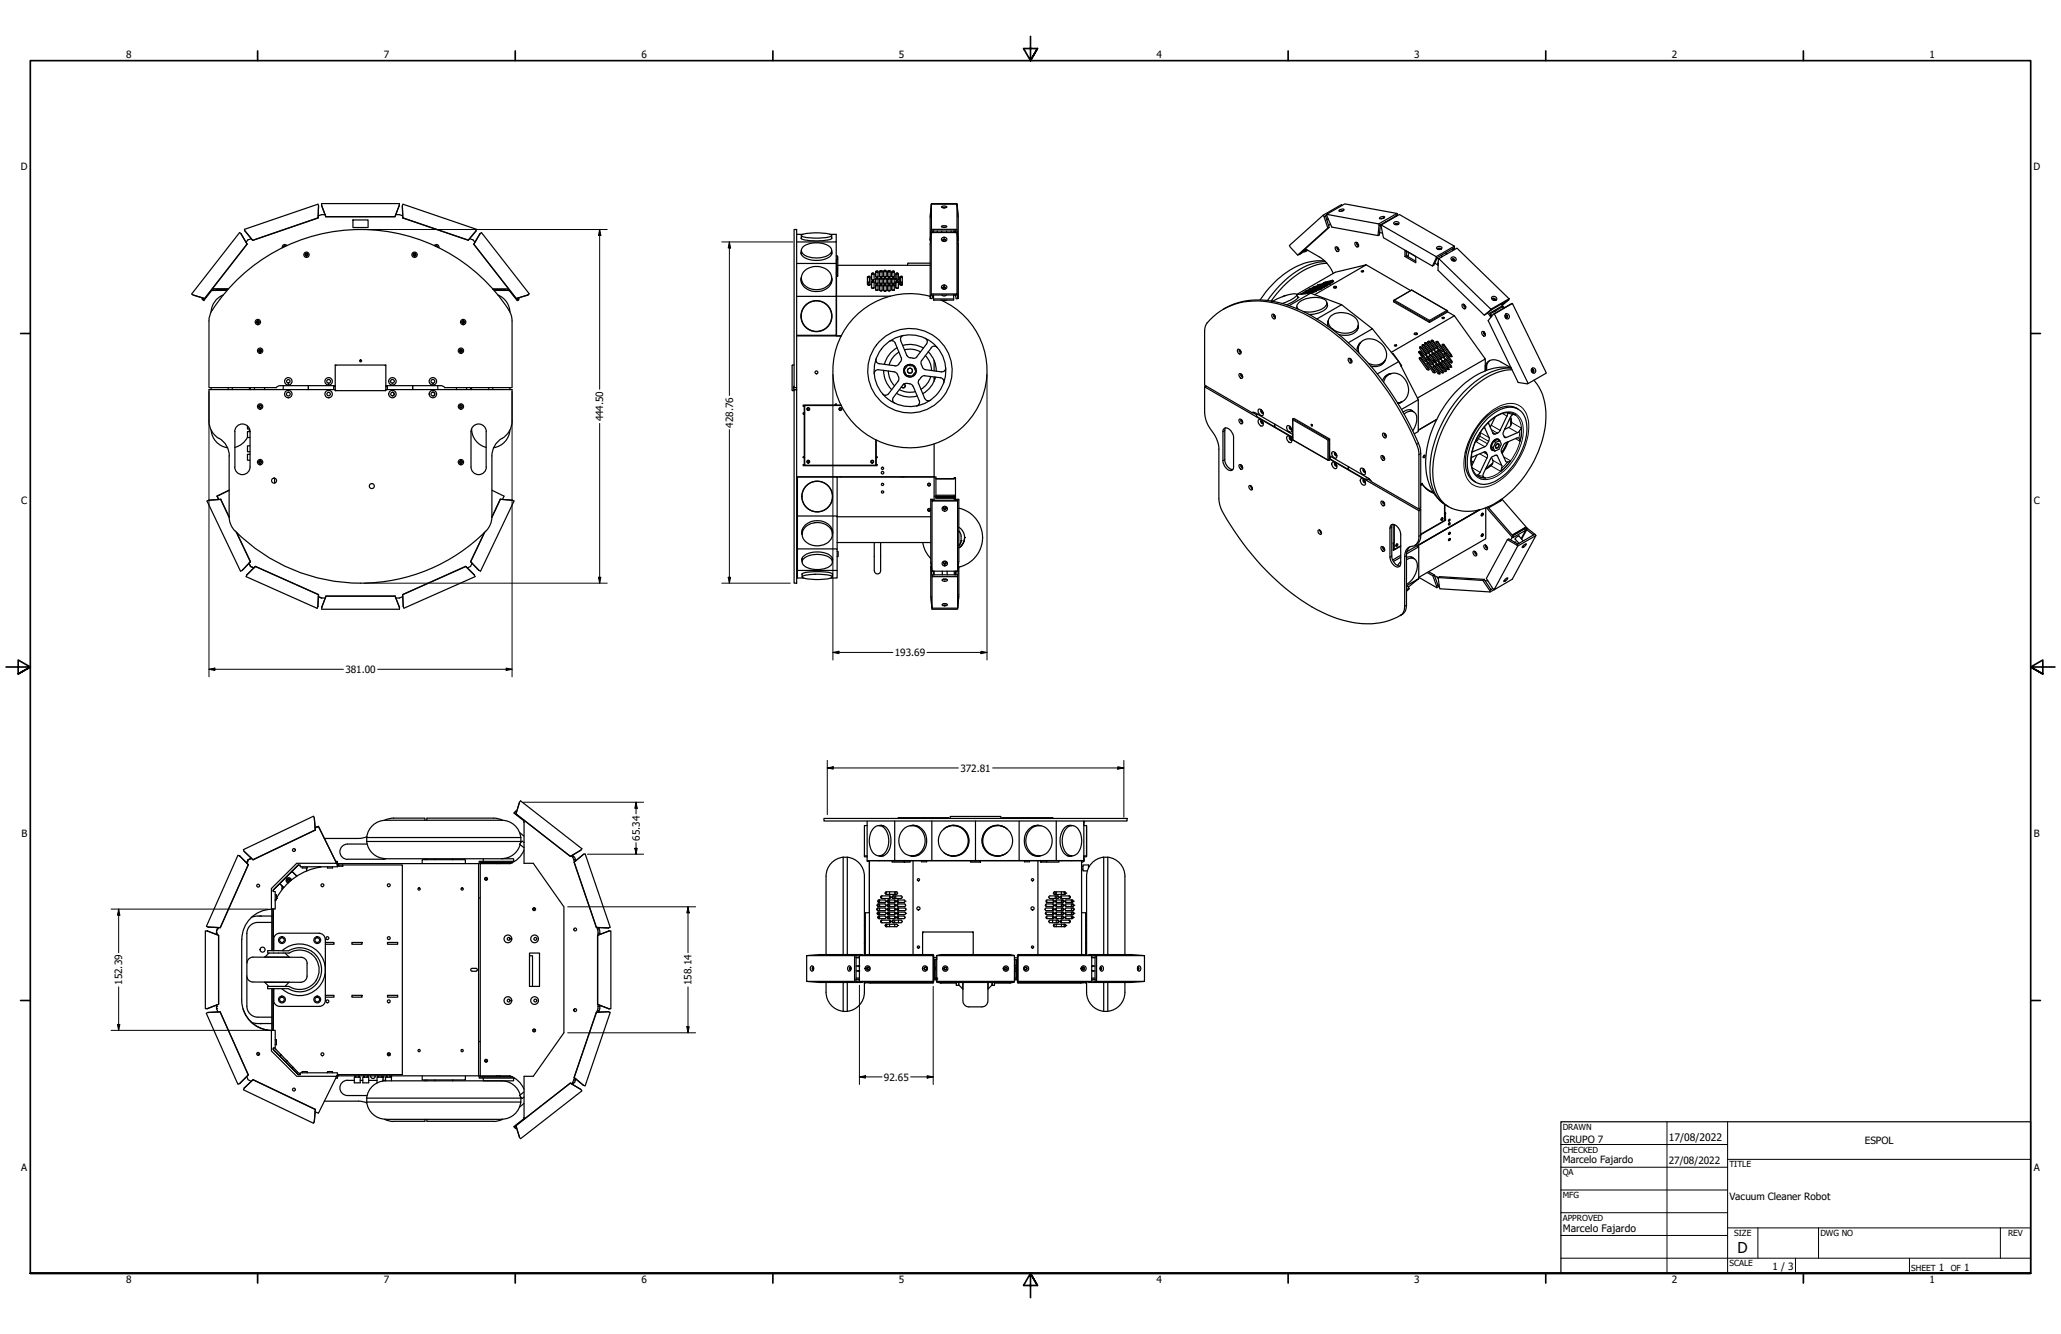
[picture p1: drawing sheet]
<svg xmlns="http://www.w3.org/2000/svg" width="864mm" height="559mm" viewBox="0 0 864 559" stroke-linecap="round" stroke-linejoin="round" font-family="sans-serif">
<defs><g id="words">
<text font-size="6.3" x="728.1" y="524.9">D</text>
<g font-size="4.3">
<text x="699.3" y="478">17/08/2022</text>
<text x="654.8" y="515.9">Marcelo Fajardo</text>
</g>
<g font-size="4.2">
<text x="52.8" y="24.4">8</text>
<text x="160.8" y="24.4">7</text>
<text x="268.7" y="24.4">6</text>
<text x="376.7" y="24.4">5</text>
<text x="484.6" y="24.4">4</text>
<text x="592.6" y="24.4">3</text>
<text x="700.5" y="24.4">2</text>
<text x="808.5" y="24.4">1</text>
<text x="8.8" y="71.4">D</text>
<text x="852" y="71.4">D</text>
<text x="252.8" y="176.5" transform="rotate(-90 252.8 176.5)">444.50</text>
<text x="307.1" y="179.2" transform="rotate(-90 307.1 179.2)">428.76</text>
<text x="8.9" y="211.1">C</text>
<text x="852.2" y="211.1">C</text>
<text x="374.9" y="274.8">193.69</text>
<text x="144.7" y="281.9">381.00</text>
<text x="402.4" y="323.2">372.81</text>
<text x="9" y="350.8">B</text>
<text x="268" y="352.2" transform="rotate(-90 268 352.2)">65.34</text>
<text x="852.2" y="350.8">B</text>
<text x="51.2" y="412.6" transform="rotate(-90 51.2 412.6)">152.39</text>
<text x="289.8" y="412.6" transform="rotate(-90 289.8 412.6)">158.14</text>
<text x="370.4" y="452.6">92.65</text>
<text x="654.8" y="478.6">GRUPO 7</text>
<text x="781.4" y="479.3">ESPOL</text>
<text x="8.9" y="490.5">A</text>
<text x="654.8" y="487.3">Marcelo Fajardo</text>
<text x="699.3" y="487.6">27/08/2022</text>
<text x="852.2" y="490.5">A</text>
<text x="724.7" y="502.6">Vacuum Cleaner Robot</text>
<text x="742.8" y="532">1 / 3</text>
<text x="812.4" y="532.6">1</text>
<text x="823" y="532.6">1</text>
<text x="52.8" y="537.5">8</text>
<text x="160.8" y="537.5">7</text>
<text x="268.7" y="537.5">6</text>
<text x="376.7" y="537.5">5</text>
<text x="484.6" y="537.5">4</text>
<text x="592.6" y="537.5">3</text>
<text x="700.5" y="537.5">2</text>
<text x="808.5" y="537.5">1</text>
</g>
<g font-size="3.5">
<text x="654.8" y="473.2">DRAWN</text>
<text x="654.8" y="482.8">CHECKED</text>
<text x="724.7" y="488.9">TITLE</text>
<text x="654.8" y="492.3">QA</text>
<text x="654.8" y="501.8">MFG</text>
<text x="654.8" y="511.4">APPROVED</text>
<text x="726.7" y="517.7">SIZE</text>
<text x="762.8" y="517.7">DWG NO</text>
<text x="841.4" y="517.7">REV</text>
<text x="724.7" y="530.4">SCALE</text>
<text x="800.9" y="532.6">SHEET</text>
<text x="817.4" y="532.6">OF</text>
</g>
</g></defs>
<!-- layer: Visible (ANSI) -->
<g fill="none" stroke="#000" stroke-width=".51">
<path d="M101 97.9l2.5 4.3-17.8 22.8M102.6 96.7l3.3 3.9M133.3 91.2v.1M133.5 86.2l-.2 5-27.4 9.4M134.7 86v-.7h32.6v.7M134.7 86l1.8 4.7M136.2 89.9h-1.5l-1.4 .5M147.9 92.1h6.3v3.2h-6.3zM165.5 90.7v.1M165.9 89.9h1.5l1.3 .5M167.3 86l-1.8 4.8h-29M167.3 86l-1.8 4.7h-29"/>
<path d="M168.6 86.2l.2 5M168.8 91.2l-.2-5 .2-.7 30.9 10.6-.2 .7-3.3 3.8-27.4-9.3M168.8 91.2l27.4 9.4 3.3-3.9M201.2 97.9l.5-.5 20.1 25.7-.6 .5M332.7 96.1h1.1v66.3h-1.1zM333.8 98.2h2.7M335.8 99.6l-.1 .1a3.8 3.8 0 0 0 3.3 1.1h5.4a5.4 5.4 0 0 0 4.2-1.1l-.1-.1M335.8 98.7v1.3M335.9 98.5a21.2 21.2 0 0 1 12.5 0l.1 .2a12.3 12.3 0 0 1-7.3 1.1l-1.7-.2a4.9 4.9 0 0 1-3.7-.9zM347.7 98.2h2.7v3.1h-16.6M348.5 98.7v1.3M389.8 90.7l.5-5.4h10.7l.4 5.5"/>
<path d="M390.2 97.4h10.8v25.7h-10.8M390.3 85.5l-.5 5.7v9.4l.4-3.9M390.3 96.1l-.1 .6 .8 .1M391 96.8l.2 .6h-.3zM391 96.8h9.3M391 96.8l-.1 .6M392.7 96.8v.5M394.5 94.9l.3-.3a1.54 1.54 0 0 1 1.9 .4l-1.5 .2zM394.5 86.7a1.65 1.65 0 0 1 2.2 .1l-.1 .1a1.85 1.85 0 0 1-2.1-.2zM394.6 96.8v.6M394.7 99.8a1.06 1.06 0 0 1 1.4-.4 1.06 1.06 0 0 1 .3 1.5 1.09 1.09 0 0 1-1.3 .1 1.09 1.09 0 0 1-.4-1.2zM395.3 95.2h.6"/>
<path d="M395.3 87.1h.6M396.6 96.8v.6M398.5 96.8v.5M399.6 96.8v.6M400.1 96.8v.6h.3M400.3 96.8l.1 .6M400.3 96.8l.8-.1 .2 4M401 85.5h-10.7v10.6h10.7M401 97.4l.4 4.8v22.8M401.1 96.7l-.1-11.2a70.4 70.4 0 0 1 .3 15.2M554.5 90.1l.3 .6 .6-.2M554.8 90.7l1.6 4.8-12.6 11.4"/>
<path d="M555.9 89.8l2.1 5.3 19.4 3.6 .4-4.2M555.9 90.2l-.5 .3M556.5 91.6l-.6 .5M557 95.2l-.6 .3M557.5 93.8l-.8 .7M561 88.1l.2-.1a1.14 1.14 0 0 1 1.9 0 1.45 1.45 0 0 1-2.1 .1zM562.4 86.1l-.3-.4-7.6 4.4-14.2 12.8 3.5 4 13.2-11.7-1.6-4.7M562.7 88.3l-.9 .2M577.7 93.8l.1 .7 .6-.3M578 91.2l.2-.1a1.39 1.39 0 0 1 2-.1l-.3 .3a1.06 1.06 0 0 1-1.9-.1zM578.1 97.4l1.2 .3M578.4 94.2l-.4 4.2-.6 .3"/>
<path d="M578.7 94.2l1 5.4 20.5 11.8 1.6-3.3M578.8 94l.1 .2M579.6 91.4l-.9 .2M580.6 93v.2M584 93.3a1.19 1.19 0 0 1 1.3-.5 1.19 1.19 0 0 1 .9 1 1.32 1.32 0 0 1-2.2-.5zM584.6 93.8l.6-.2 .5 .3-.9-.1-.3 .2zM584.6 94.1l.3-.2 .7 .2M585 90.4v.2M585 90.4l-6.6 3.8M585.3 89.4l-7.6 4.4-21.8-4 7.6-4.4 21.8 4 .2 .6M585.5 90.3v-.3l-.5 .4M103.5 102.2h.1"/>
<path d="M105.3 100l-1.4 .5-.8 1M105.9 100.6l-3.3-3.9-.2-.6 30.8-10.6 .3 .7-.2 5.1-27.4 9.4M119.6 103.2l-.5-.1-.3 .4M119.7 103.1l-.6-.1-.4 .6M120.2 102.9a1.11 1.11 0 0 0-1.3-.4 1.11 1.11 0 0 0-.6 1.3M128.8 106.3l-.8 .4M173.4 106.2l.8 .5M182 102.9a1.11 1.11 0 0 1 1.3-.4 1.11 1.11 0 0 1 .6 1.3M182.5 103.1l.6-.1 .4 .6M182.6 103.1h.5l.2 .4M196.2 100.6h.1M196.8 100l1.4 .5 .8 1"/>
<path d="M198.5 102.3l17.8 22.7 4.9-1.4-4.9 1.5-17.8-22.8 2.7-4.4-2.6 4.4M335.8 105.2a2.72 2.72 0 0 0 2.5 3.3 10.1 10.1 0 0 0 9.9-1.5l.4-.9-.1-.9M335.8 116.6l-.1 .7M335.8 116.1a5.3 5.3 0 0 0 5.8 6 5.8 5.8 0 0 0 7-5.3l-.2-.7M335.8 116.5l.2 2.2M335.8 105.7l-.1 .4M335.8 104.9v1.7M336.4 103.6a10 10 0 0 1 11.5 0 2.09 2.09 0 0 1-1 3.4 10.5 10.5 0 0 1-10.5-.8l-.6-1.3zM336.7 113.9a7.2 7.2 0 0 1 11.5 1.2 5 5 0 0 1-5.2 6.2 6 6 0 0 1-7.2-4.8l.2-1.4zM348.5 116.6l.1 .7M348.5 116.5l-.3 2.2M348.5 105.7l.1 .4"/>
<path d="M348.5 104.9l-.1 1.7M350.4 107.2h.5v1.3M350.4 101.3v9.1h-16.6M350.4 110.4v13.7h-16.6M350.4 114.4h.1M350.4 109.3h.1M350.4 116.5h.1M350.5 112.2h.5v3.4h-.5zM350.5 112.2v-3.7h.5v3.7M350.5 115.6v25.1M350.9 107.4l.1 1.1M351 111.1h38.8"/>
<path d="M363.5 118.2l.8 .1-.1 .3h-.7M363.5 116.5a.62 .62 0 0 1 1.1 0M363.5 119.2v-3.2l.7-.2 .4 .1v3.3h-1.1l1 .1M363.9 116.1l.4 .1v2.2M365.2 117.1l.3 .2 .7-.1M365.3 114.6l.7-.2 .3 .3v2.4l-.5 .3-.6-.3zM365.4 118.2l-.2 .3 .5-.3 .6 .3M365.5 114.8l-.3 .3 .3-.3 .8 .3M366.9 115.8v-1.9a.57 .57 0 0 1 .5-.4 .57 .57 0 0 1 .5 .4v1.9l-.7 .2-.3-.3 .9 .2M366.9 118.6v-2a.57 .57 0 0 1 .5-.3 .57 .57 0 0 1 .5 .3v1.9a.57 .57 0 0 1-.5 .3 .57 .57 0 0 1-.5-.3l.9 .2M366.9 119.3h1v2a.57 .57 0 0 1-.5 .3 .57 .57 0 0 1-.5-.3zM367.3 119.6l-.4 .3a.57 .57 0 0 1 .5-.3 .57 .57 0 0 1 .5 .3"/>
<path d="M367.3 116.8l-.4 .3a.57 .57 0 0 1 .5-.3 .57 .57 0 0 1 .5 .3M367.3 114l-.4 .2 .3-.2 .7 .2M368.6 119.9a.62 .62 0 0 1 1 0M368.6 117.1a.62 .62 0 0 1 1 0M368.6 114l.3-.2 .7 .2M368.6 115.7l.9 .2M368.6 118.5l.9 .2M368.6 113.5h1v2.3l-.3 .2-.7-.3zM368.6 116.5h1v2a.62 .62 0 0 1-1 0zM368.6 119.3h1v2.2a.62 .62 0 0 1-1 0zM369 119.6l-.4 .2v1.8l.9 .1M369 116.8l-.4 .2v1.6"/>
<path d="M369 113.8l-.4 .1v1.9M370.3 115.8v-2.3l.5-.3 .5 .3v2.2l-.3 .3-.7-.3 .9 .2M370.3 118.6v-2l.5-.3 .5 .3v1.9l-.5 .3-.5-.3 .9 .2M370.3 119.8l.5-.2zM370.3 119.3l.5-.2 .5 .3v2.2l-.5 .3-.5-.3zM370.5 116.8l-.2 .3 .5-.3zM370.5 113.7l-.2 .3 .5-.3zM370.8 119.6l.5 .3M370.8 116.8l.5 .3M370.8 113.7l.5 .3M372 115.8v-2.1a.57 .57 0 0 1 .5-.4 .57 .57 0 0 1 .5 .4v2.1l-.7 .2-.3-.3 .9 .2M372 118.6v-2a.57 .57 0 0 1 .5-.3 .57 .57 0 0 1 .5 .3v1.9a.57 .57 0 0 1-.5 .3 .57 .57 0 0 1-.5-.3l.9 .2"/>
<path d="M372 119.3h1v2.2a.57 .57 0 0 1-.5 .3 .57 .57 0 0 1-.5-.3zM372.4 119.6l-.4 .3a.57 .57 0 0 1 .5-.3 .57 .57 0 0 1 .5 .3M372.4 116.8l-.4 .3a.57 .57 0 0 1 .5-.3 .57 .57 0 0 1 .5 .3M372.4 113.8l-.4 .2 .3-.2 .7 .2M373.7 115.8l-.1-1.9a.62 .62 0 0 1 1.1 0v1.9l-.7 .2-.3-.3 .9 .2M373.7 118.6l-.1-2a.62 .62 0 0 1 1.1 0v1.9a.57 .57 0 0 1-.5 .3 .57 .57 0 0 1-.5-.3l.9 .2M373.7 119.3h1v2a.62 .62 0 0 1-1.1 0zM374.1 119.6l-.5 .3a.62 .62 0 0 1 1.1 0M374.1 116.8l-.5 .3a.62 .62 0 0 1 1.1 0M374.1 114l-.5 .2 .4-.2 .7 .2M375.3 117.1l.4 .2 .7-.1M375.4 114.6l.7-.2 .3 .3v2.4l-.5 .3-.6-.3z"/>
<path d="M375.5 118.2l-.2 .3 .6-.3 .5 .3M375.9 114.8l.5 .3M375.9 114.8l-.6 .3M375.9 114.8v1.8h-.6M377.1 119.2v-3.3l.7-.1 .3 .1v3.3h-1l.9 .1M377.3 116.2l-.2 .3a.57 .57 0 0 1 .5-.4 .57 .57 0 0 1 .5 .4M377.3 116.2v2.2M377.7 116.1l-.4 .1M378.1 118.2l-.8 .1 .1 .3h.7M389.8 100.6h.1M389.8 110.2h-9.2l-.3 .9M394.7 119.8a1.03 1.03 0 0 1 1.5-.3 1.03 1.03 0 0 1 0 1.6 1.04 1.04 0 0 1-1.3-.1 1.04 1.04 0 0 1-.2-1.2z"/>
<path d="M395 100.6l.6-.3 .6 .3M395.2 100.9a.48 .48 0 0 1 .4-.6 .48 .48 0 0 1 .5 .6M401.3 100.7l.2 1.6M401.4 102.3l.1 22.7-.8 .1M544.3 106.6h.1M546.6 104.5l.1 .1M547 104.3l6 3.4a14.2 14.2 0 0 1 5.7 6.9M547 104.2v.1M547.1 104.3l-2.7 2.3 2.1-1.3M547.3 104.5l-.8 .7 .2 .3M547.6 104.6l-.9 .9 1.3-.7M551.9 119.6l3.3-1z"/>
<path d="M552.7 119.8l2.7-.9zM554.3 119.8l3-.9zM554.4 118.6l4.1-1.2zM555.1 109.3a27.3 27.3 0 0 0-21.7 9.6l-2.9 3.2-2.5 3.6M555.3 118.7l3.3-.9zM555.4 109.6a27.9 27.9 0 0 0-19.3 10.2l-5 6.1M555.4 119.1l2.8-.8zM556 110.3a27.9 27.9 0 0 0-18.3 9.7l-3.9 4.5-1.1 1.6 .4 .1M559.5 103.6a1.06 1.06 0 0 1 1.3 .4 1.06 1.06 0 0 1-.3 1.4l-.7-.6zM560.5 103.6v.6l.5 .4-.6-.6 .1-.4a.56 .56 0 0 0-.2 .8 .56 .56 0 0 0 .7 .2M567.8 101.7a1.06 1.06 0 0 1 1.3 .4 1.06 1.06 0 0 1-.3 1.4l-.8-.6zM568.5 101.9l.2-.2-.1 .4 .7 .6-.7-.1z"/>
<path d="M568.8 101.7v.6l.4 .3M570.4 113.5l1 .1a.48 .48 0 0 1-.5 .4 .48 .48 0 0 1-.5-.5zM572.5 110.9l18.6 10.8M588.7 107.4l.6-.3 3.9 2.3M588.7 104.8l4.5 2.6v2.6l-4.5-2.6zM589.3 105.2v1.9M590.1 105.7v1.9M590.1 107.1l-.5 .2M601.2 110.2l1.4 .7M601.8 107.5v.6l.5-.2M602 103.7a1.3 1.3 0 0 1 2.2 .2 1.21 1.21 0 0 1-1.2 .7 1.21 1.21 0 0 1-1-.9zM602.2 108.1l.7 .2"/>
<path d="M602.3 107.9l-1.5 3.2-.6 .3M602.5 104.4l.6-.3 .5 .3M602.5 111l.1 .1M602.6 104.1l.6-.2 .5 .4-1.1 .2zM602.6 110.1l-.2 .1 .2 .2M602.9 108.3l-.3 4.9 19.3 18.8 2.6-2M604.1 107.4l.1 .2M604.1 106.9v.7M605.7 105.9l.7 .4M605.9 105.9l.6 .3M608.2 107.8a1.08 1.08 0 0 1 1.5 0 1.08 1.08 0 0 1 .2 1.4 1.15 1.15 0 0 1-1.4-.1 1.15 1.15 0 0 1-.3-1.3zM608.4 108.7l.6-.1 .5 .5"/>
<path d="M608.5 108.9a.47 .47 0 0 1 .5-.2 .47 .47 0 0 1 .3 .5M608.9 104.1l.6-.4-.4 1M608.9 104.1l-.3 .9M608.9 104.1l-6.6 3.8M609.4 103.1l-7.6 4.4-23.1-13.3 7.7-4.3 23 13.2 .1 .6M80.9 123.6l4.8 1.4M84.9 124.8l-.3 .4 .6 .5M85.7 125l-4.8-1.4-.6-.5 20.1-25.7 .6 .5 2.6 4.3-17.8 22.9M85.7 125l-.5 .7M88.5 121.6l-3.1 4.3-.2-.2M88.6 121.7h.5M89 121h6.8"/>
<path d="M89.2 121.7h1.2M89.8 121l-.6 .7-.6-.4M93.5 123.6a8 8 0 0 0-5 7.1M95.6 121.2h-5.2v.5h4.7M107.9 134.4v1M194.2 134.4v1M206.4 121h6.7M206.6 121.2h5.1v.5h-4.6M208.6 123.6a8 8 0 0 1 5.1 7.1M211.7 121.7h1.2M212.4 121l.6 .7 .4-.3M213 121.7h.5"/>
<path d="M213.6 121.6l3.1 4.3 .2-.2M217.2 124.8l.4 .4-.7 .5-.5-.7M350.4 124.1v16.4h-16.6M350.5 124.1h22.6M365.2 120.5v-2.5l.6-.3 .5 .3v2.5l-.5 .3-.6-.3 .6 .3 .4-.2M366.9 121.3l.3 .3 .6-.1M370.3 121.6l.9 .2M372 121.5l.3 .3 .6-.1M373.7 121.3l.3 .3 .6-.1M375.3 120.5v-2.5l.6-.3 .5 .3v2.5l-.5 .3-.6-.3 .6 .3 .5-.2M389.4 124.1h.4M389.8 124.1a32.3 32.3 0 0 0-40.1 37.9 32.3 32.3 0 0 0 52 18.3 32.3 32.3 0 0 0-7.5-54.6"/>
<path d="M390.1 123.6l.1-26.2-.4 4.9v22.7l.7 .1 .5-1.5M390.7 124.4l.4 .1M390.8 124.1h.4M391.2 123.6v1.6M394.6 125.7h2.1M394.7 123.6l.9 .4 1-.4M395 120.7l.6-.4 .6 .4M395.2 120.9a.48 .48 0 0 1 .4-.5 .48 .48 0 0 1 .5 .5M395.5 125.7h.3M400.3 123.6h-.7v2.1h-8.4v-.5h8.4M400.3 123.6h-10.2l-.3 1.4M400.3 123.6l.4 1.5 .7-.1"/>
<path d="M401 123.1l.1 .5h-.8M401.1 123.6l.3 1.4M512.6 129.5a30.7 30.7 0 0 1 25.6-2.1 79.9 79.9 0 0 1 34.7 24.2 116 116 0 0 1 22.3 36.7l.1 24.5-.7 .4-20-11.5-1.2-1.4-16.3-9.4M533.1 131.6a1.11 1.11 0 0 1 1.1 .7 1.11 1.11 0 0 1-.3 1.3 1.43 1.43 0 0 1-.8-2zM533.3 126.2l5.4-2.4a6.4 6.4 0 0 1 4.7-.4 6.4 6.4 0 0 1-4.3 3.1l-1.7 .6M533.8 131.8a.56 .56 0 0 0-.1 .8 .56 .56 0 0 0 .7 .2M534 132l.4 .6M534 132l.3 .5M539 123.8l-1.5 .5M543.4 123.3l16.1-9.3 13-3.1-21.6 12.5M543.4 128.5v.8v-.4M543.7 124.1l.2 .2a5.4 5.4 0 0 1-4 3l-.8 .4"/>
<path d="M543.9 124.7l-.5-1.3 5.8-.6-9 5.2M543.9 129.5a2.01 2.01 0 0 1 1.1-3.3 10.7 10.7 0 0 1 10.5-.4 2.1 2.1 0 0 1-1.1 3.4 11.9 11.9 0 0 1-8.2 1.3M545.7 123.1l2.2-.7-2.8 .8M546 122.6l3-.9zM547.3 121.8h.1M547.8 122.9l.3-.2-1.4 .4M548 122.4l2.7-.7-2.8 .9zM548.1 122.9l3.3-1-3 1M548.5 121.2l2.9-.9zM549.1 121.9l2.8-.9zM549.2 122.8l13 4.8-10.4 6M549.8 120.5l2.8-.9z"/>
<path d="M550 121.2l-2.8 .8 .1-.2M550 121.2h.1M550.1 121.2l-2.7 .6M550.3 121.2l2.7-.9zM550.7 121.9l2.8-.9zM551.5 120.5l2.7-.9zM551.9 121.2l3-.9zM553.1 120.5l3-.9-.7 .4zM556 127.1a2.48 2.48 0 0 1-1.8 3.3l-2.2 .9-3.4 .5M556 126.7l.2 1.6M556.1 127.6l.2 .4M556.4 136.1l.2-1.9-.3 1 .3 1.6"/>
<path d="M556.6 134.6l-.3 .6M557.4 132.7a8 8 0 0 1 11.4 1.7 3.5 3.5 0 0 1-3 4.9 7.4 7.4 0 0 1-9.2-4.4l.1-1.2zM558.7 120.2a.69 .69 0 0 1 .8-.3 .69 .69 0 0 1 .5 .6l-.7 .2zM558.9 120.5h1M559.5 120.3v.4M562.2 127.6l12.9 10.1-10.1 5.9M568.7 138.2l.5-1.9a4.3 4.3 0 0 1-4.7 4.2l-3.5-.4M569.1 136.7v.7M575.1 137.7l11 13.7-9 5.3M584.1 125.8l7.4-4.3 14.9 8.6M584.3 125.7l-.3 .1-.1 .6 15.1 8.7v-.9M591.5 121.5h.1"/>
<path d="M592.6 139.7a.69 .69 0 0 1 .7-.3 .69 .69 0 0 1 .6 .6l-1.1 .1zM604.2 133.1h1a.49 .49 0 0 1-.5 .4 .49 .49 0 0 1-.5-.4zM606.2 130l.3 .1 .1 .6-7.6 4.4M606.6 130.6l2.8 1.7M609.4 132.3l13 18.1-28.5 16.4M609.4 132.3l-26.4 15.3M612.6 127.6a1.06 1.06 0 0 1 1.4 .4 1.06 1.06 0 0 1-.3 1.4l-1-.9zM613.3 127.8l.3-.2 .4 1.1-.5-.2zM613.7 127.7l-.1 .3 .6 .5M620.9 139.1a1.03 1.03 0 0 1 1.3 .4 1.03 1.03 0 0 1-.3 1.3l-.9-.8zM621.6 139.3l.3-.2 .4 1-.5-.2zM621.9 139.1v.3l.5 .6"/>
<path d="M623.3 131.1l1 1M624.7 129.5l-.2 .5 .5-.3M624.8 131.8l.3 .6M625 129.7l-3.1 2.3M625.2 124.3a1.09 1.09 0 0 1 1.5 0 1.09 1.09 0 0 1 .2 1.4 1.13 1.13 0 0 1-1.4-.1 1.13 1.13 0 0 1-.3-1.3zM625.4 125.2l.6-.1 .5 .5M625.4 125.4a.51 .51 0 0 1 .6-.2 .51 .51 0 0 1 .4 .5M626.2 131.5l7.5-4.4 14.3 29.2-7.7 4.4M627.1 130l-1.2 .6M629 127.4l.6 .7-.2 .5-4.9 2.8M629.5 128.5l.5 .6M630.4 128.9l-.8-.8-5.4 3.1 .6 .6-.5 .3 .3 .9"/>
<path d="M630.7 132.3a.48 .48 0 0 1 .7 .2 .48 .48 0 0 1-.3 .7M630.9 132.1a.56 .56 0 0 1 .8 .4 .56 .56 0 0 1-.6 .7l-.4-.5 .2-.6 .6 .4-.2 .7M631.6 125.9l-2 1.7-.4-.3M631.6 125.9l.6-.3-2.6 2M631.6 125.9l-6.6 3.8M632.3 125.2l-7.6 4.3-21.8-21.2 7.6-4.4 21.8 21.3-.1 .4M633.7 127.1l-8 4.5-2.1 2.7 12.5 25.9 4.2 .5-14.1-29.2-.5 .1M108.5 146.8h1M140.5 152.9v10.7M140.7 153.2l-.2-.3h21.2l-.3 .3M161.7 152.9v10.7h-21.2M192.7 146.8h.9"/>
<path d="M332.7 152.9l-.8 .1v10.5l.8 .1M333.8 140.7h18.7M367.2 150.2a1.64 1.64 0 0 0 1.2 2.2M368.1 154.9a1.54 1.54 0 0 0-1.8 1.7M368.1 154.9l6.7 .9M368.4 152.3l6.7 .9M370.3 155.1a11 11 0 0 0 3.3 8.1M372.2 155.4a9 9 0 0 0 2.6 6.2M374 142.7l-1.3 .3M374 142.7l1.1 1 2.5 6.2a2.55 2.55 0 0 1-.9 2.6M374.8 155.8l.6 .2 .6 .9M375.9 145.7a11 11 0 0 0-5.3 6.9"/>
<path d="M376.1 156.8l.1 .3a2.29 2.29 0 0 1 .2 2.5l-4.1 5.4M376.6 152.5l-.8 .7-.8 .1M376.7 147.5a9 9 0 0 0-4.1 5.4M378.3 144.7a11 11 0 0 1 8.6 1.1M378.6 140.5a1.55 1.55 0 0 0-1.2 2.2l2.6 6.2M379 146.5a9 9 0 0 1 6.7 .9M380 148.9a2.49 2.49 0 0 0 2.5 1.1M380.4 153l2.4 .4 .9 2.2-1.5 1.9-2.4-.3-1-2.2zM384.2 149.5l-.9 .6h-.7M385.9 158.1l-.1 .3a2.14 2.14 0 0 0-.9 2.3M386.1 152.7l.4 1M386.5 153.8l.6 .8 .7 .3 6.7 .9 1.3-.5"/>
<path d="M387.5 157.4l6.6 .8M387.5 157.4h-.7l-.9 .7M387.7 141.7a1.57 1.57 0 0 1 .5 2.4M387.7 148.9a9 9 0 0 1 2.6 6.3M388.2 144.1l-4 5.3M388.9 147.4a11 11 0 0 1 3.4 8M390 157.7a9 9 0 0 1-4.1 5.4M390.3 145.7l-4.1 5.3-.3 1 .2 .7M391.4 150.9v4.4M391.4 157.9v1.8M391.4 158.5l.4 .1M391.5 145l-1.3 .6"/>
<path d="M391.5 145l1.2 .6M392 158a11 11 0 0 1-5.3 6.9M394.1 158.3a1.56 1.56 0 0 1 1.3 2M396.2 154.1l-.4 1.2M518.5 146.5a1.11 1.11 0 0 1 1.3 .4 1.11 1.11 0 0 1-.1 1.4 1.31 1.31 0 0 1-1.2-1.8zM519.4 156.5a1.23 1.23 0 0 1 1.1 .7 1.23 1.23 0 0 1-.1 1.3 1.33 1.33 0 0 1-1-2zM519.4 146.6a.56 .56 0 0 0-.1 .7 .56 .56 0 0 0 .7 .2M519.6 146.6l.3 .7-.3-.6M520.1 156.8a.53 .53 0 0 0-.1 .7 .53 .53 0 0 0 .7 .2M520.3 156.8l.3 .7M520.3 157l.3 .4M565.1 150.1a1.23 1.23 0 0 1 1.2 .7 1.23 1.23 0 0 1-.1 1.3 1.39 1.39 0 0 1-1.1-2z"/>
<path d="M565.9 150.3a.54 .54 0 0 0-.1 .7 .54 .54 0 0 0 .6 .3M566 150.4l.4 .7M566.1 150.5l.3 .4M569.3 144.4l.6-.6-1.2 2.1M569.5 147.9a4.6 4.6 0 0 1 1.2-5 4.6 4.6 0 0 1 5.2-.7 6.3 6.3 0 0 1 4.2 9.1 5.6 5.6 0 0 1-6.7 .9M570.2 143.4l-1.2 1.6-.4 2.1M579.9 151.8l.4-.7-1.6 1.8M580.5 150.7a4.8 4.8 0 0 1-6.1 2.7M582.5 156.6l-2.2 1.2M582.6 156.6l-.8 .2M583.1 156.5l-1.4 .3-1.2 .8-1.3 1.8M583.4 148.1l.3-.1 3.6 5.2"/>
<path d="M586.1 151.4l8.2 16-7.1 4.1M587.1 153.4l.2-.2-.2 .2M592.6 140h1.2M594.6 147.4l.6 .2 2.5 3.8M594.6 147.7l1.1 .6M594.6 147.6l1 .7M594.6 147.3l.5-.2 .3 .3 2.4 3.3a.42 .42 0 0 1-.1 .7 .42 .42 0 0 1-.6-.2l-2.5-3.6zM594.7 150l.5 .1 3.3 4.8M594.7 149.9l.5-.2 .4 .3 3 4.2a.45 .45 0 0 1-.1 .7 .45 .45 0 0 1-.6-.2l-3.1-4.3zM594.9 145.5l.7 .2 1.9 3.1M594.9 145.4h.7l2 2.7a.45 .45 0 0 1-.1 .7 .45 .45 0 0 1-.7-.3l-1.8-2.5zM595.3 148.8l1.2 .6"/>
<path d="M595.9 144.6l.6 .2 2.2 3.3M596.1 144.4l.7 .2 2 2.8a.45 .45 0 0 1-.1 .7 .45 .45 0 0 1-.7-.3l-2-2.8zM597 143.8l.7 .2 2.2 3.4M597.2 143.6h.5l2.3 3.1a.43 .43 0 0 1-.1 .7 .43 .43 0 0 1-.7-.3l-2.1-3zM597.7 149.5l.7 .2 1.9 3M597.7 149.5l.9 .5M597.7 149.5l.8 .4M597.9 149.2l.5 .1 2 2.7a.45 .45 0 0 1-.1 .7 .45 .45 0 0 1-.7-.2l-1.8-2.6zM597.9 152.1l.7 .2 2.4 3.8M598 152l.3-.2 .4 .3 2.5 3.3a.42 .42 0 0 1-.1 .7 .42 .42 0 0 1-.6-.2l-2.6-3.6zM598.2 150.4l1.2 .7M598.3 143.2l.6 .2 2.2 3.3"/>
<path d="M598.4 143.1l.5-.2 .3 .3 2 2.9a.45 .45 0 0 1-.1 .6 .45 .45 0 0 1-.6-.2l-2.2-3.1zM598.9 148.8l.7 .2 1.9 3M598.9 148.7l.7-.1 2 2.7a.45 .45 0 0 1-.1 .7 .45 .45 0 0 1-.7-.2l-1.8-2.6zM599.1 148.5v.1M599.7 142.7l.6 .3 1.9 3M599.8 142.7l.2-.2 .5 .2 1.9 2.7a.42 .42 0 0 1-.1 .6 .42 .42 0 0 1-.6-.2l-2-2.8zM600.1 148.1l.6 .2 2 3M600.1 148l.7-.1 2 2.7a.45 .45 0 0 1-.1 .7 .45 .45 0 0 1-.7-.2l-1.8-2.6zM600.3 150.9l1.2 .7M600.5 153.4l.7 .2 1.9 3M600.6 153.3l.3-.2 .4 .3 1.9 2.6a.42 .42 0 0 1-.1 .6 .42 .42 0 0 1-.6-.2l-2-2.8zM601.3 147.4l.6 .2 2 3"/>
<path d="M601.3 147.3h.7l2 2.6a.45 .45 0 0 1-.1 .7 .45 .45 0 0 1-.7-.2l-1.8-2.6zM601.7 152.7l.7 .2 2.1 3.2M601.7 143.3l.7 .1 2.4 3.9M601.8 143.1l.8 .2 2.4 3.3a.42 .42 0 0 1-.1 .7 .42 .42 0 0 1-.6-.2l-2.6-3.6zM601.8 152.6l.2-.2 .6 .3 2 2.8a.45 .45 0 0 1-.1 .7 .45 .45 0 0 1-.7-.2l-2-2.9zM602.5 146.7l.6 .2 2 3M602.6 146.6l.5-.2 .3 .3 1.8 2.6a.43 .43 0 0 1-.1 .6 .43 .43 0 0 1-.6-.2l-2-2.8zM602.9 152l.7 .2 2.2 3.4M603.1 151.8l.7 .2 2.1 2.9a.45 .45 0 0 1-.1 .7 .45 .45 0 0 1-.6-.2l-2.2-3zM603.1 151.8h.1M603.1 152.6l1.2 .6M603.2 152.7l1.1 .7"/>
<path d="M603.9 150.6h.1M604 153.7l1.2 .7M604.1 151.3l.7 .2 2.1 3.3-.8-.5M604.1 151.2l.7-.1 2.2 3a.45 .45 0 0 1-.1 .7 .45 .45 0 0 1-.7-.2l-2-2.9zM604.3 144.5l.6 .2 3.2 4.7M604.3 144.4l.5-.2 .4 .3 3 4.2a.45 .45 0 0 1-.1 .7 .45 .45 0 0 1-.7-.2l-3-4.3zM605.1 148l.6 .2 2.6 3.8M605.2 147.9l.5-.2 .3 .3 2.4 3.3a.45 .45 0 0 1-.1 .7 .45 .45 0 0 1-.7-.2l-2.5-3.6zM605.3 150.6l.6 .2 2 3.1M605.3 150.5l.7-.1 2 2.8a.45 .45 0 0 1-.1 .6 .45 .45 0 0 1-.6-.2l-1.9-2.5zM606 154.2l.9 .5M608.3 152h.1"/>
<path d="M622.4 150.4v5M622.9 152.9l-.5 .3a4 4 0 0 1 6.5-1.6l4.3 2.5M622.9 152.9v2.2M624.3 151l-.8 .8-.6 1.1M633 154a25.3 25.3 0 0 0-20.5 7.7 45.5 45.5 0 0 0-15 34.5 19.7 19.7 0 0 0 7.1 14.6M633.2 154.2a23.7 23.7 0 0 0-16.9 7.2 51.6 51.6 0 0 0-17.1 34.2 16.8 16.8 0 0 0 6.7 16l1.2 .7M633.5 154.9a28.2 28.2 0 0 0-19.5 10.6 48.7 48.7 0 0 0-13.5 34.7 14.3 14.3 0 0 0 7.8 12.7 22.3 22.3 0 0 0 21.6-4.2 45.8 45.8 0 0 0 17.9-36.2 20.8 20.8 0 0 0-5.1-13.2M641.9 155a.47 .47 0 0 1 .6 .3 .47 .47 0 0 1-.4 .6M642 154.8a.53 .53 0 0 1 .8 .5 .53 .53 0 0 1-.9 .4v-.8l.3-.1 .4 .7-.2 .4M87.6 176.4a8.5 8.5 0 0 0 4.2 7.3M88.5 162.4v.8M95.6 162.4v.8"/>
<path d="M97.3 162.4v.8M103.7 178.4v1.3h.9l-.2 1.1M104.5 162.4v.8M104.9 162.4v.8M106.6 162.4v.8M110.9 162.4v.8M118.7 161.5v1.7M129.2 161.5v1.7M139.8 161.5v1.7M139.8 162h.7M140.5 161.5h-23.1l-.7 .2-.9 .7h-28.2v-27.9l.4-2.8a73.8 73.8 0 0 1 125.9-.6l.7 3.4v27.9h-28.2l-.9-.7-.8-.2h-23M140.5 163.2h-52.9v13.1"/>
<path d="M140.7 163.4l-.2 .2M161.4 163.4l.3 .2M161.7 163.2h52.9v13.1M161.7 162h.6M162.3 161.5v1.7M164.4 164.3a.79 .79 0 0 1 .8 .8 .79 .79 0 0 1-.8 .8M172.9 161.5v1.7M181.4 164.3a.79 .79 0 0 1 .8 .8 .79 .79 0 0 1-.8 .8M183.5 161.5v1.7M191.3 162.4v.8M195.5 162.4v.8M197.2 162.4v.8"/>
<path d="M197.6 162.4v.8M197.6 179.6a8 8 0 0 0 6.1 7.8M198.3 178.5a3.2 3.2 0 0 1 3.5-.6 3.2 3.2 0 0 1 2 2.9v14.8a3.2 3.2 0 0 1-3.3 3.2 3.2 3.2 0 0 1-3.1-3.2v-14.8l.2-1.2zM204.8 162.4v.8M206.5 162.4v.8M213.7 162.4v.8M214.6 176.4a8.5 8.5 0 0 1-4.3 7.3M332.7 161.7a.86 .86 0 0 0-.1 1.2 .86 .86 0 0 0 1.2 .2M332.7 163.2h1.1v81.1h-1.1zM332.7 163v.2M333.8 162.4v.8M337 170.1h.2"/>
<path d="M337 173h.2M350.4 169.7v-.5h-.4v.5h-13.5v.4h.5v2.9h-.5v.5h.5v17.8h-.5v.4h.7M352.4 169.7l-2 .2M352.5 169.9h-15.3v25h29.8v-10.7M369.8 165l1.2 .6M372.3 164.9l-1.2 .6M374 167.9l.9 1M374.3 166.5l-.2 1.4M375.6 164.8a11 11 0 0 0 8.7 1.1M376.9 163.2a9 9 0 0 0 6.7 .8M378.4 161.2l-4.1 5.3M378.7 160.9a.79 .79 0 0 1 .4 1.2 .79 .79 0 0 1-1.3-.1"/>
<path d="M378.7 160.8a.86 .86 0 0 1 .4 1.4 .86 .86 0 0 1-1.4-.2M380 160.6l-1 .2-.6 .4M380 160.6l1.2 .1M381.1 160.8l1.3 .6 2.8 6.5a1.64 1.64 0 0 1-1.2 2.2M384.9 160.7l2.6 6.2a1.62 1.62 0 0 0 2.4 .7M504.8 162.1v10.7a15.6 15.6 0 0 0 4.1 9.3l1.5 3.5 .3 1.8v21.6l.7 3.3a104.6 104.6 0 0 0 40.4 43.1 40.8 40.8 0 0 0 28.5 5.1l5-1.9a4.5 4.5 0 0 0 3.3-4.7v-20.7a4.1 4.1 0 0 1 4.1-4.6l1.2-1.3 .7-1.9v-11.5M504.8 162.1l36.9 21.3M505.4 161.7l-.6 .4M512.8 179.6a2.28 2.28 0 0 1 3.5 1.6l.6 1.7v12.6a1.57 1.57 0 0 1-1.3 1.7 1.57 1.57 0 0 1-1.8-1l-1.4-2.7v-13.2zM513.5 179.3l-.3 .7v12.5a4.2 4.2 0 0 0 3.4 4.2M519.4 175.6a1.23 1.23 0 0 1 1.1 .6 1.23 1.23 0 0 1-.1 1.3 1.33 1.33 0 0 1-1-1.9zM520.1 175.8a.56 .56 0 0 0-.1 .7 .56 .56 0 0 0 .7 .2"/>
<path d="M520.3 175.9l.3 .7M520.3 176l.3 .5M524.7 172.9l-19.9-11.5 .2-24.3a7.3 7.3 0 0 1 3.3-4.4 28.1 28.1 0 0 1 27.1-5.4 75.3 75.3 0 0 1 34.8 22.6 118.3 118.3 0 0 1 24.2 38.9l.2 24.4M524.7 172.9l.5-.2 .7 .2 15.8 9.1M524.8 172.8l1.8 1M525 172.7l-.3 .2M526.9 173.4l-.4 .6 .2 .6 7.5 4.3M527.2 176a1.59 1.59 0 0 1 1.8 .4 1.59 1.59 0 0 1 .3 1.8 1.59 1.59 0 0 1-1.8-.4 1.59 1.59 0 0 1-.3-1.8zM527.4 171.4a1.65 1.65 0 0 1 1.7 .9 1.65 1.65 0 0 1-.3 1.9 1.94 1.94 0 0 1-1.4-2.8zM528.5 171.8l.2 .9 .6 .3M528.5 176.1l.2 .9 .6 .4a.75 .75 0 0 1-.9-.4 .75 .75 0 0 1 .2-.9M528.6 171.8a.72 .72 0 0 0-.2 .8 .72 .72 0 0 0 .9 .4"/>
<path d="M528.7 171.9l.6 .9M528.7 176.3l.6 .9M529 176.6l-.2 .1M529.2 177l-.1 .1M534.2 178.9l7.5 4.3v-.9M534.3 177.7l-.3 .6 .2 .6M539.4 178.4a1.66 1.66 0 0 1 1.6 .8 1.66 1.66 0 0 1-.2 1.8 1.85 1.85 0 0 1-1.4-2.6zM540.6 178.8l.6 .9M541.3 179.9a.76 .76 0 0 1-.9-.3 .76 .76 0 0 1 .1-1l.1 1 .6 .4M541.7 175.6v8.7l14.9 8.5M541.7 175.9v-.3l.5-.3 14.9 8.6M579.8 160a4.8 4.8 0 0 1 4.2-3.7 4.8 4.8 0 0 1 4.9 2.8 6.2 6.2 0 0 1-1.8 9.4l-1.5 .2"/>
<path d="M587.2 168.4l-1.5 .6M587.2 168.4l-.7 .4M587.6 168.2l-1.8 .8M588.3 173.4a2.94 2.94 0 0 1 3-1.2 2.94 2.94 0 0 1 2.3 2.2 9.2 9.2 0 0 1-1.6 6.1M590.8 171.6l1.6 .9M591.4 171.8l.4 .4M592.2 172.4a3.1 3.1 0 0 0-4.3 .2M594.3 167.4v13.4l-1.7 .9M602 175.7l-7.7 4.5M621.9 179l2.1 4.3a5.1 5.1 0 0 1-1.8 3.8l-5.3 2.1M623.3 173.6a33.2 33.2 0 0 0-9.4 16.1M623.4 175.2a12.9 12.9 0 0 1 11.3-4.4 7.5 7.5 0 0 1 5.1 7.6 26.9 26.9 0 0 1-14.5 23.7 7.1 7.1 0 0 1-10.4-6.5 26.9 26.9 0 0 1 8.5-20.4z"/>
<path d="M626.5 174.7l-2.1 4.1M630.6 179.6v.2M631.6 172.8l-.2 1.5-2.8 6a3 3 0 0 1-2.8 1.5l-2-4.9M633 174.6a3.5 3.5 0 0 1-.6 4.3l-1.9 .9M633.1 175.2l.2 2.3M634.4 173.5a8.7 8.7 0 0 0-9.3 2.2 22.3 22.3 0 0 0-8.3 19.9l1.1 2.6 1.5 1.3M635 173.9a1.39 1.39 0 0 0-2.1 .9l-2.9 5.9a1.94 1.94 0 0 0 .9 2.6l5.2-2.2 1.4-1.8M636.1 171.4a8.3 8.3 0 0 0-9.3 .3 27.3 27.3 0 0 0-12.7 23.3 8.2 8.2 0 0 0 4.3 7.1M88.5 180.1a8 8 0 0 0 6.8 7.5M91.8 183.6a8.2 8.2 0 0 1 4.2 7.4v25.4a8.5 8.5 0 0 0 2.5 6M98.4 180.8a3.2 3.2 0 0 1 3.2-3.2 3.2 3.2 0 0 1 3.2 3.2M98.4 180.8v14.8"/>
<path d="M103.7 183.1a8 8 0 0 1-5.3 4.3M104.8 180.8v14.8a3.2 3.2 0 0 1-3.2 3.2 3.2 3.2 0 0 1-3.2-3.2M104.8 180.8h-1.1v2.5h1.1M104.8 186.8h-1.1v2.4h1.1M104.8 190.3h-1.1v2.5h1.1M108.6 193.2h.7M210.4 183.6a8.5 8.5 0 0 0-4.3 7.4v25.4a9.4 9.4 0 0 1-4.2 7.7 74.1 74.1 0 0 1-103.4-1.7M213.7 180.2a8 8 0 0 1-6.9 7.4M333.8 199.7h57.6M337 191.7v2.9M337.2 194.6h-.7v.5h31v-.5h-.5M338.7 192.9v.5h.5"/>
<path d="M352.3 199.7v.1M367.2 184.3v7h.3v.4h-.5M367.2 191.7v2.9M377.4 199.7v.1M378.3 199.7v.1M378.5 199.7v.1M379.3 199.7v.1M391.4 199.7l-40.6 .1M391.4 186v13.7M519.4 194.6a1.23 1.23 0 0 1 1.1 .7 1.23 1.23 0 0 1-.1 1.3 1.33 1.33 0 0 1-1-2zM520.1 194.8a.56 .56 0 0 0-.1 .8 .56 .56 0 0 0 .7 .2M520.3 194.9l.3 .7"/>
<path d="M520.3 195l.3 .5M539.4 182.7a1.69 1.69 0 0 1 1.6 .9 1.69 1.69 0 0 1-.2 1.8 1.93 1.93 0 0 1-1.4-2.7zM540.7 183.1l.5 1M540.8 183.3h-.1M541.2 184.3l-.6-.3v-1a.74 .74 0 0 0-.2 .9 .74 .74 0 0 0 .9 .4M541.7 184.2v.1M556.4 184.3l.7-.4v8.8l-.5 .2-.2-.2M557.1 192.3l37.5 21.6M557.7 191.3l-.3 .5 .2 .6 7.5 4.3M558.2 189.4a1.67 1.67 0 0 1 1.7 .7 1.67 1.67 0 0 1-.1 1.9 1.98 1.98 0 0 1-1.6-2.6zM558.2 193.7a1.61 1.61 0 0 1 1.7 .8 1.61 1.61 0 0 1-.1 1.8 1.87 1.87 0 0 1-1.6-2.6zM559.2 189.6l.4 .9 .5 .3a.8 .8 0 0 1-.8-.3 .8 .8 0 0 1-.1-.9z"/>
<path d="M559.3 193.9l.3 .9 .5 .3a.75 .75 0 0 1-.9-.2 .75 .75 0 0 1 .1-1zM559.4 189.5l.2 1 .5 .3M559.6 189.7l.5 .9M559.6 194.1l.5 .9M559.8 190v.4M559.9 195.1l.2 .1M565.1 196.7l7.4 4.3M565.1 195.6l-.2 .5 .2 .6M570.2 196.2a1.71 1.71 0 0 1 1.6 .9 1.71 1.71 0 0 1-.1 1.8 1.89 1.89 0 0 1-1.5-2.7zM571.4 196.5l.1 .9 .6 .3M571.4 196.5a.74 .74 0 0 0-.1 .9 .74 .74 0 0 0 .8 .3M571.6 196.6l.5 .9"/>
<path d="M572.6 199.9l-.2 1 .3 .2 .6-.4M578.8 190.9a1.23 1.23 0 0 1 1.2 .6 1.23 1.23 0 0 1-.1 1.3 1.39 1.39 0 0 1-1.1-1.9zM579.4 181.6a1.16 1.16 0 0 1 1.2 .5 1.16 1.16 0 0 1 0 1.4 1.49 1.49 0 0 1-1.2-1.9zM579.6 191.1a.56 .56 0 0 0-.1 .7 .56 .56 0 0 0 .7 .2M579.8 191.2l.3 .7M579.8 191.3l.3 .5M580.3 181.7a.55 .55 0 0 0-.1 .7 .55 .55 0 0 0 .6 .2M580.5 181.8l.3 .6M580.5 181.9l.3 .5M596.6 190.9l.2-.2a.48 .48 0 0 1 .3 .7 .48 .48 0 0 1-.8 .1zM596.8 190.7l-.5 .8M616.5 192l.7-.7 4.7-2a1.5 1.5 0 0 1 1.4 2.1l-3.1 6.5-1.3 1.2"/>
<path d="M616.5 193l.9 .7-.4-.2M618.9 190.6l-2.3 4.6M619.1 183.1l-.3 1.6M620.1 181.4l.2-.2-.1 1.1a4.5 4.5 0 0 1-2 2.7M624.8 187l.7 1.5 .9 .5M625 191.6l.5 1.2a2.52 2.52 0 0 1-1.5 2.8l-1.6 1M625.2 194.6l-2.7 1.9M625.9 184.8l-1.1 2.2 .9 .5M626.9 186.4l.7-.6a1.01 1.01 0 0 1 .3 1.3 1.01 1.01 0 0 1-1.2 .5zM627.1 186.1l.5-.3a1 1 0 0 1 .4 1.3 1 1 0 0 1-1.3 .5l-.1-.5zM628.3 184.5a1.58 1.58 0 0 0-2.8 .5 2.45 2.45 0 0 0 0 3.7h.4M628.5 184.6l-1.8 .7-.8-.5 1.7-.7 .9 .5 .6 1.5-1 2.1-1.7 .8-.7-1.5 1-2.2"/>
<path d="M628.8 197.5l.5-2.2-1.9-4.3a1.94 1.94 0 0 0-2.7 .9l-3.1 6.4a1.15 1.15 0 0 0-.2 1.2 1.15 1.15 0 0 0 1 .7M631.8 185.1l-2.5 4.6M632 185l-2.6 4.9M636.9 184.8a1.07 1.07 0 0 0-1.3-1.3l-5 2.2-1.3 2-.2 1.5 1.8 4a1.46 1.46 0 0 0 2.1-.2M87.5 209.6l-.8 .3 14.1 29.4 .7-.3 3.4-3.7M90.9 207.8l5.1-2.4-5 2.4 .6 1.4zM92.5 209.2l3.5 7.5M92.5 209.2l-5.1 .4M92.5 209.2l-5 .4M92.5 209.2l3.5 7.3M115.1 200.3v2.1M206.1 205.4l5.1 2.4-.6 1.4"/>
<path d="M209.6 209.1l-3.5 7.4M209.7 209.2l5.1 .4 .6 .3-14 29.4-.7-.3M209.7 209.2l5.1 .4M209.7 209.2l-3.6 7.5M334.1 216.2v-16.4h16.7v16.4M350.8 216.5h39.2M390 209.2l.8-.1 .4 .5M390 209.2v26.1l.5 4M390 209.2l.5 .4M391.2 209.6h-.7v.3M391.4 209.6v-9.8h.8v8.9h7.7v.9M391.4 207.8h.8"/>
<path d="M392.2 200.5h7.7h-7.7M392.2 207.5h7.7v1.2M392.2 208h7.7M392.2 208.4h7.7M394.6 208v.4M395 208.4h1.7M395.3 212.9l.4 .4 .8-.4M395.5 212.4a.47 .47 0 0 0 0 .7 .47 .47 0 0 0 .7 0 .47 .47 0 0 0 0-.7M397.1 208v.4M399.9 200.2h.5zM399.9 200.2v.3M400.4 200.2v7.6h-.5"/>
<path d="M400.4 207.8v1.8M400.6 209.6l.3-.5 .9 .1v26.1l-.5 4v-29.7M401.3 209.9h-10.8v29.4h10.8M401.8 209.2l-.5 .4h-10.1M401.8 212.9a12.7 12.7 0 0 1 9.9 12.3M524.1 203.5a1.04 1.04 0 0 1 .7 .8 1.04 1.04 0 0 1-.5 1 1.09 1.09 0 0 1-.9-.8 1.09 1.09 0 0 1 .4-1.2l1 1.4M570.2 200.7a1.54 1.54 0 0 1 2 1.8 .92 .92 0 0 1-1 .8 .92 .92 0 0 1-.8-.9l-.4-1.2zM571.4 200.9v.6l.7 .6M571.4 200.9a.7 .7 0 0 0-.1 .9 .7 .7 0 0 0 .8 .3M571.6 201l.5 .9M571.8 202.1h.3M573.3 200.7l1.2 .8"/>
<path d="M573.3 200.7v.1M573.6 200.4v.5M578.8 209.9a1.23 1.23 0 0 1 1.2 .7 1.23 1.23 0 0 1-.1 1.3 1.39 1.39 0 0 1-1.1-2zM579.6 210.1a.56 .56 0 0 0-.1 .8 .56 .56 0 0 0 .7 .2M579.8 210.2l.3 .7M579.8 210.4l.3 .4M583.1 219.8a3.9 3.9 0 0 1 3.8 4v12.1a1.6 1.6 0 0 1-1.3 1.7 1.6 1.6 0 0 1-1.8-1.1l-1-1.5-.4-1.6v-12.2zM583.5 219.6l-.3 .7v12.6a4.4 4.4 0 0 0 3.3 4.2M584.1 219.7v7.6l-.3 .5v-.3M584.2 219.7v10.5M594.7 213.1l.6 .4M595.3 213.5v10.7a4.1 4.1 0 0 1-2.5 4.3"/>
<path d="M595.3 213.5l-.7 .4M595.7 202.6l-.4 .4M595.7 202.6l.3 .2M595.7 202.6l.3-.2v.4M595.7 202.7l.3 .2-.7 .4M596 202.8l2 2.2 2.6 1.4M596 202.9l2.1 2.2 2.6 1.5M597.3 204.4l1.8 1.3M598.9 205.7l1.7 .7M603.8 217.6l.4-.6-.4 .7M604.2 216.9a.46 .46 0 0 1 .3 .7 .46 .46 0 0 1-.7 .1zM605.3 217.7l.4-.1v.3"/>
<path d="M605.3 214.9l.4 .3M605.3 211.3v6.8l-10 5.7M605.3 217.7h.1M605.3 217.7l.4 .2M605.4 211.3v3.7l.3-.2v.4M605.7 215.2l-.4 .1M605.7 217.9l-10.4 6.1M607.1 219.1l.3-.2a.52 .52 0 0 1 .2 .7 .52 .52 0 0 1-.7 .2zM607.3 219l-.4 .7M619.9 213.6l-30.4 17.5M620.1 213.5l-26.2 15.2 26.2-15.1M621 215.1l.2-.1a.47 .47 0 0 1 .2 .7 .47 .47 0 0 1-.8 .1z"/>
<path d="M621.1 215l-.5 .8M621.3 215v.8l-.5 .2M622.6 212.7v13l-28.1 16.2M622.8 212.6l10.9 12.4-.7 1.2M623.4 212.3l10.8 12.4-.3 .5 5.4-3.1-1.9 3.5M628.6 209.5v.4M628.9 209.3l.3 .3-5.4 3.1M629.3 209l10.7 12.4-.4 .2M99 222.9l5.9 12.4M99.1 223l5.9 12.3M104.3 236l.7 1.3 1.4 .6-1.4-.6zM104.9 235.3l-3.4 3.7"/>
<path d="M107 237.2v.1M195.1 237.2l-26.4 11.8 .3 5.1 .3 .7 29.8-13.2-.3-.8M195.2 237.3l3.6 3.5M195.2 237.3l-26.5 11.8 .3 5M195.2 237.3l3.6 3.6M197.2 235.3l3.5 3.7M197.8 235.9l-.6 1.4-1.4 .6M203 223l-5.8 12.3M203.1 222.9l-5.9 12.4M334.1 239v-9.1h16.7v9.1M334.1 229.9v-13.7h16.7v13.7M336 222.9l.1 .7"/>
<path d="M336 234.2l.1 .4M336.1 235a2.75 2.75 0 0 1 2.5-3.2 10.1 10.1 0 0 1 9.8 1.4l.5 .9-.1 .9M336.1 224a5.4 5.4 0 0 1 5.9-5.9 5.8 5.8 0 0 1 6.9 5.2l-.1 .7M336.1 233.9v1.5M336.2 221.7l-.1 2.1M336.7 234.1a9.8 9.8 0 0 1 11.5 0 2.11 2.11 0 0 1-.9 3.4 10.2 10.2 0 0 1-10.6-.8l-.6-1.3zM337.6 220.6a7.3 7.3 0 0 1 11 1.8 5.1 5.1 0 0 1-5.3 6.2 6 6 0 0 1-7.2-4.8l.6-2.1zM348.7 221.7l.1 2.1M348.8 233.9v1.5M348.9 234.2l-.1 .4M348.9 222.9l-.1 .7M350.8 231h.4v2.1h-.4"/>
<path d="M350.8 227.3h39.2M366.3 227.3v11.8M366.4 239.1a1.3 1.3 0 0 0 1.3 1.3 1.3 1.3 0 0 0 1.3-1.3M369 227.3v11.8M386.7 227.3a12.2 12.2 0 0 0 3.3 6.7M390 237.3v11.8l.5 5.7M390 235.3l.3 2h-.3M390 237.3l.5 3.6M394.8 239.3v1.5M395.3 235.8l.4 .4 .8-.4M395.5 235.3a.47 .47 0 0 0 0 .7 .47 .47 0 0 0 .7 0 .47 .47 0 0 0 0-.7M396.9 239.3v1.5"/>
<path d="M399.9 239.3v1.5M401.5 237.2h.3v11.8l-.5 5.8v-13.9M401.8 237.2l-.5 3.7-10.1-.1M401.8 222.6l.3 .3a5.6 5.6 0 0 1 .4 4.7l-.7 .9M401.8 220.9a5.1 5.1 0 0 1 0 8.6l1.6-1.5 .6-1.4 .2-1.4M411.7 225.2a12.9 12.9 0 0 1-9.9 12.4M411.7 225.2h.1M553 222.1a1.03 1.03 0 0 1 .7 .8 1.03 1.03 0 0 1-.4 1 1.09 1.09 0 0 1-1-.8 1.09 1.09 0 0 1 .5-1.2l.9 1.4M578.8 229a1.23 1.23 0 0 1 1.2 .6 1.23 1.23 0 0 1-.1 1.3 1.39 1.39 0 0 1-1.1-1.9zM579.6 229.2a.56 .56 0 0 0-.1 .7 .56 .56 0 0 0 .7 .2M579.8 229.3l.3 .7M579.8 229.4l.3 .5"/>
<path d="M583.9 227.6v2.5M585.1 228l.2-.2a.46 .46 0 0 1 .3 .7 .46 .46 0 0 1-.7 .2zM585.3 227.9l-.4 .6M585.3 227.8l-.4 .9M586.9 228.8l-3.1 1.8 .1-.5M586.9 235.3l-1.3 1.6M586.9 228.7l-2.7 1.5-.3-.1M586.9 232.6l-3.3 2M586.9 233.4l-3 1.8M589.3 233.5l1.8-.3 1.3 .7M589.3 234.4a2.75 2.75 0 0 1 3.3-.4 2.75 2.75 0 0 1 1.3 3 10.1 10.1 0 0 1-4.6 7.8M590.7 229.1l-1 1.5-.4 1.3v21.6a4.3 4.3 0 0 1-2.6 4.4"/>
<path d="M591.1 233.3l1.5 .8M591.7 233.4l.3 .3M593.8 228.7l.7 .3v13.4M594.5 229l-5.2 3M598 239.8l2.4 1.4M598.6 239.5l2.4 1.3M607.2 225.7l.4-.1v.4l-.5 .4zM607.3 223l.2-.1a.48 .48 0 0 1 .1 .7 .48 .48 0 0 1-.7 .1zM607.6 223l-.1 .6-.4 .2M607.6 225.6l-.1 .7-.4 .1M617.3 231a1.12 1.12 0 0 1 1.3 .6 1.12 1.12 0 0 1-.2 1.3 1.45 1.45 0 0 1-1.1-1.9zM618.2 231.1v.6l.5 .4a.55 .55 0 0 1-.6-.3 .55 .55 0 0 1 .1-.7"/>
<path d="M618.3 231.2l.4 .8M621 223.8l.2-.2a.47 .47 0 0 1 .2 .8 .47 .47 0 0 1-.8 0zM621.1 223.7l-.5 .8M621.3 223.6v.9l-.5 .2M621.9 228.4a1.12 1.12 0 0 1 1.2 .6 1.12 1.12 0 0 1-.2 1.3 1.45 1.45 0 0 1-1-1.9zM622.6 228.5l.7 .9a.59 .59 0 0 1-.7-.2 .59 .59 0 0 1 0-.7zM622.7 228.5l.6 1M631.6 226.1l.5-.4 3.9 2.2M631.6 226.1l-8.8 16.2 3.2 4.8M631.6 226.1l3.9 2.2M633.7 224.1l5.4-3.1-5.3 3.2M634.2 224.7l-.5 .3"/>
<path d="M634.6 227.1l.5-.1-.1 .3M634.9 225.8l1.6 1.8M635.2 223.4l-.9 .8M636 227.9l-.5 .4 .5 .4M636.1 223.1l-.2 .1M636.4 227.5l-.1 .2M636.4 224.5l1.8 2.1M636.5 224.7l-.4-.1a1.02 1.02 0 0 0-1 1.4M636.9 222.6l-.5 .1M638.3 228.5l1.1-.7a1.5 1.5 0 0 1-1.6 1.5zM639.1 221l.5 .6-.3 .5-.5-.5-4.9 2.8M639.7 221.9l2.9 2.2"/>
<path d="M640 221.3l3.2 2.5-7.2 4.1M640 221.4l-2.4 4.4M643.2 223.8l.4 .5-9.9 18.3-7.7 4.5 10-18.4 7.6-4.4M103.4 240.9l3.6-3.6 26.4 11.8M103.4 240.8l-.3 .8 29.8 13.2 .3-.7 .2-5M103.4 240.8l3.6-3.6 26.5 11.8M133.4 249.9l1.3 .6h1.6M133.4 249.1l-.2 5M136.6 249.7h.1M165.5 249.7h-28.9l-1.8 4.7v.8h32.6v-.8l-1.9-4.7M165.5 249.7h-28.9l-1.8 4.8M165.5 249.7l1.9 4.8"/>
<path d="M168.7 249.9l-1.3 .6h-1.5M168.7 249v.1M336.1 240.7l-.1-.1a3.9 3.9 0 0 1 3.4-1l5.3-.1a5.4 5.4 0 0 1 4.2 1.1l-.1 .1M336.1 240.3v1.4M336.2 241.5a21.2 21.2 0 0 1 12.5 0l.1 .2a11.8 11.8 0 0 1-7.2 1.1l-1.7-.2a5.3 5.3 0 0 1-3.8-.9zM336.8 242.1h-2.7v-3.1h16.7v3.1h-2.7M348.8 240.3v1.4M390.1 249.7l.4 5.5h10.8v-.7M391.2 240.8l-.7 .1v.7M391.2 240.8l-.2-1.5h.4v1.5M394.8 253.2a1.52 1.52 0 0 1 2.2 .2 1.35 1.35 0 0 1-2.2-.2zM394.8 242.8a1.6 1.6 0 0 1 2.2 .3 1.8 1.8 0 0 1-2.3-.1z"/>
<path d="M395.4 252.9h1M395.4 242.6h1M400.4 240.8v-1.5h.3l-.1 1.5M401.3 241.6h-10.8v13.2h10.8M401.7 249.7l-.4 4.8M589.3 245.4l5.2-3-4.4 3.5M589.3 247l1.2-.4-1.2 1M589.9 245.6l.6 1M589.9 245.7h-.6M594.6 241.9l7.4 4.3 1.1-.6M600.4 241.2l.6-.4 1.6 4.4M600.4 241.2l1.6 4.4"/>
<path d="M601.1 241.1l1.6 .9 .5-.4 18.7 1.1M602.3 241.8l.4 .5M602.6 245.2l-.6 .4v.6M603 245l-.4 .2M621.3 243.1l-18.7-1.2 .8 4.7 21 1.4 1.6-1M621.3 243.1l.6-.4 2.8 4.3M621.3 243.1l2.9 4.2M622.2 243.3h1.2M624.7 247l-.5 .3 .2 .7M625.5 246.5l-.8 .5M630.6 242.8l1-.7a1.49 1.49 0 0 1-1.5 1.5zM217.7 336.1l.4-.6 25.7 20-.5 .7-4.3 2.6-22.8-17.9"/>
<path d="M217.7 336.1l-1.5 4.8M217.7 336l-1.5 4.9M100.4 358.5l-.7-.2-13.2 29.7 .6 .3M102.3 356.6l3.7 3.6 26.1-12.5-.4-5.1 .4 5.1-26.1 12.5zM123.6 355.7l.1 .2M131.7 342.6l-.3-.7-29.4 14 .3 .7M135.9 351.2h14.3M145.6 353.6a3.2 3.2 0 0 0-3.2 3.2 3.2 3.2 0 0 0 3.2 3.2M145.7 359.9l69.5-.2v1.1M145.7 353.6h8.2M153.7 352.5a8 8 0 0 0 7.9 7.2M153.7 350.8a8 8 0 0 1 7.9-7.2h48.6a8 8 0 0 1 8 7.2"/>
<path d="M153.7 352.5h64.5M153.7 350.8h64.5M153.7 350.8v1.7M153.7 350.5l-3.4 .7M164.9 342.7h13.2v.9M164.9 342.7l-1.9 .2-1.8 .7M178.1 359.7v.4M178.9 359.7v.4M182.2 359.7v.4M189.7 359.7v.4M202.5 359.7v1.1M210.6 343.6l-1.9-.7-1.9-.2h-27.9v.9"/>
<path d="M215.5 340.4l-.1 .2 4.1 3.3M216.2 340.9l22.8 17.8 4.4-2.6M216.5 340.1l-.5-.3-.5 .6 .7 .5M217.7 348.7l1.9 1.6M217.9 353.8a8 8 0 0 1-7.7 5.9M218.2 352.5l-.1 .6M218.2 350.8v1.7M219.5 344.4h.1M219.5 356.1a9.8 9.8 0 0 1-5.9 5.7M219.6 343.6v18h3.9l12.8 18.3v52.7l-12.8 18.2h-3.9v18M219.6 352.9l-.8-.6-1.1 1.3 1.9 1.5M219.6 344.2l-.1 .2"/>
<path d="M219.6 343.8l-.1 .1M239 358.7v.1M239.4 358.6l.6 .5 .7 1.9M239.8 358.3l.4 .3M240.2 358.6l.6 .5 .3 .9M240.2 358.6l-.2 .4M244.5 357.9l-4 3.3 9.4 27.3 5.1 .2-5.1-.2M244.5 357.9l-3.9 3.2M244.5 357.8l.7-.2 10.5 30.9-.7 .2M345.2 342.8h127v1.1h-127zM353.3 359.1v40.8M353.3 359.1h1.7"/>
<path d="M353.3 359.1a8 8 0 0 0-7.2 8v32.8M355 359.1a8 8 0 0 1 7.2 8v32.9M355 359.1v40.8M362.2 358.5v.4h1.1M363.3 343.9v16.6l11.6 .1M363.3 345.8h-1.1v12.7h1.1M366.1 346.8a3.1 3.1 0 0 1 5.3 1.2 8.4 8.4 0 0 1-1.4 9.9 3.4 3.4 0 0 1-5.1-2.3 8.8 8.8 0 0 1 1.2-8.8zM368.3 345.8l1.9 .1M368.4 345.8a4.2 4.2 0 0 1 4.7 4.1 7.3 7.3 0 0 1-3 8.6h-1.7h1.8M368.7 358.5l.7 .1M369.4 345.8h-.7M374.9 343.9v16.6h15.6"/>
<path d="M376.4 342.8v-.3h10.6v.3v-.3h10.5v.3M378.5 347.4a5.3 5.3 0 0 1 5.9-1.1 5.3 5.3 0 0 1 3.2 5 5.7 5.7 0 0 1-7.7 6.6 6.8 6.8 0 0 1-1.4-10.5zM381.3 345.9a6.2 6.2 0 0 1 6.8 8.1 5.6 5.6 0 0 1-6.8 4.5M381.8 358.5l1 .1M382.1 345.8l1.6 .1 1.4 .5M382.8 345.7l-1 .2M385.1 358l-3 .5M390.5 343.9v16.6h18.2M395.5 347.3a6.4 6.4 0 0 1 8.8 .5 6.4 6.4 0 0 1 0 8.8 6.4 6.4 0 0 1-8.8 .5M396.8 357.9l2.9 .7M398.1 342.8l.2-.8h21l.1 .8M399.4 345.8a6.4 6.4 0 0 1 6.6 6.4 6.4 6.4 0 0 1-6.6 6.3"/>
<path d="M399.7 345.7l-2.9 .8M408.7 343.9v16.6h18.3M417.8 345.7l2.9 .8M418.1 345.8a6.4 6.4 0 0 0-6.6 6.4 6.4 6.4 0 0 0 6.6 6.3M420 342.8v-.3h10.6v.3v-.3h10.6v.3M420.7 357.9l-2.9 .7M422 347.3a6.4 6.4 0 0 0-8.8 .5 6.4 6.4 0 0 0 0 8.8 6.4 6.4 0 0 0 8.8 .5M427 343.9v16.6l15.6 .1M431.7 347.4a5.2 5.2 0 0 1 5.4-1.3 5.2 5.2 0 0 1 3.5 4.3 6 6 0 0 1-6.8 7.9 6.7 6.7 0 0 1-2.1-10.9zM432.4 358l3 .5M434.7 345.7l1 .2M435.4 345.8l-1.6 .1-1.4 .5"/>
<path d="M435.7 358.5l-1 .1M436.2 345.9a6.2 6.2 0 0 0-6.8 8.1 5.6 5.6 0 0 0 6.8 4.5M442.6 343.9v16.6h11.6v-16.6M447 346.8a3.1 3.1 0 0 1 5.2 1.2 8.4 8.4 0 0 1-1.4 9.9 3.4 3.4 0 0 1-5-2.3 8.6 8.6 0 0 1 1.2-8.8zM447.3 358.5h1.9M448.1 345.8h.7M448.8 358.5l-.7 .1M449.1 345.8a3.8 3.8 0 0 0-4.4 3.3 8.2 8.2 0 0 0 2.1 9.2l1.2 .3 1.1-.1M449.2 345.8l-1.9 .1M454.2 344.2v1.6h1.1v12.7h-1.1l.1 1.6M455.3 346.2v12.7h-1.1M462.5 359.1h1.7"/>
<path d="M462.5 359.1v40.8M462.5 359.1a8 8 0 0 0-7.2 8v32.9M464.2 359.1a8 8 0 0 1 7.2 8v32.8M464.2 359.1v40.8M103.9 360.2l-.5 1.3zM103.9 360.2l1.4-.7zM104 362.2l-3.6-3.7 3.7 3.7-11.8 26.4-5.1-.2M104.1 362.2l-11.8 26.4M114.6 372.8l10.4-10.5-10.4 10.5v.6zM115.3 374.8h.5v2.1h-.5M115.5 377l-.2 .4M117.2 370.1l1.7 1.7"/>
<path d="M118.2 371v1.7M118.7 371.7l-.5 .5M122 368.7a1.05 1.05 0 0 0-1-1 1.05 1.05 0 0 0-1 1 1.05 1.05 0 0 0 .8 1.1M122.3 365l2 2M126.6 363.1v.5h2.1v-.5M128.5 363.6v1.2M134.2 363.1l-.9 .2M134.6 363.2a25.4 25.4 0 0 0-18.8 13.2M137.2 363.1v.5h2.1v-.5M140.7 360.8h.7v2h2.2v-.5M141.2 361.8h.2v1.3h-15.6v-.8h-.8l-10.5 10.5v.6h.8v7.4h-1.3M141.4 362.3l-8-16.2-1.3 .7 1.3-.7 7.6 15.5h-16.7l-10.6 10.6v8.6h.3"/>
<path d="M141.5 362.3v.5M142 362.3v.5M143.4 362.3v.5M176.9 361.8v-1.7h18.1v1.7M200.5 361.8v88.9M200.5 376.2h.7M201.2 361.8h-59.7v.5h27.1v87.9h-27.1M209.7 361.7l-1.7 .1M209.7 361.7v.1M213.7 361.8h-12.5v88.9h12.5M214.7 361.4h-13.4v.4M215.6 360.8h-14.8v1"/>
<path d="M240.5 361.2l9.4 27.3M241.1 360l.2 .6M241.1 360l-.6 .2M363.3 360.5v.3h1M364.3 360.5v39.4M364.3 360.6h9.5M367.7 378.8l3.1-.1a.55 .55 0 0 1 .5 .5 .55 .55 0 0 1-.5 .5h-2.8l-.3-.1zM368 377h2.8a.51 .51 0 0 1 .5 .5 .51 .51 0 0 1-.5 .5h-2.8l-.2-.5zM368.2 378.7a.57 .57 0 0 0-.3 .5 .57 .57 0 0 0 .3 .5M368.2 377.1l.4-.1v1l-.5-.3zM368.6 360.5v.1M368.6 378.7v1"/>
<path d="M369.1 375.4l3.7-.1a.55 .55 0 0 1 .5 .5 .55 .55 0 0 1-.5 .6h-3.4l-.4-.4zM369.7 375.3a.57 .57 0 0 0-.4 .5 .57 .57 0 0 0 .4 .6M370.6 360.5v.1M371 373.8l4.7-.2a.55 .55 0 0 1 .4 .5 .55 .55 0 0 1-.4 .5h-4.4l-.3-.1zM371.6 373.6a.57 .57 0 0 0-.4 .5 .57 .57 0 0 0 .4 .5M372 378.7h2.8a.55 .55 0 0 1 .4 .5 .55 .55 0 0 1-.4 .5h-2.6a.57 .57 0 0 1-.4-.4 .57 .57 0 0 1 .2-.6zM372 377h2.8a.51 .51 0 0 1 .4 .5 .51 .51 0 0 1-.4 .5h-2.8l-.2-.3zM372.5 377a.53 .53 0 0 0-.4 .5 .53 .53 0 0 0 .4 .5M372.5 378.7a.57 .57 0 0 0-.4 .5 .57 .57 0 0 0 .4 .5M372.7 360.5v.1M372.7 373.6v1M372.7 375.3v1.1"/>
<path d="M372.7 377v1M372.7 378.7v1M373.9 375.4l3.7-.1a.55 .55 0 0 1 .4 .5 .55 .55 0 0 1-.4 .6h-3.4l-.4-.4zM374.5 375.3a.57 .57 0 0 0-.4 .5 .57 .57 0 0 0 .4 .6M374.9 373.6v1M374.9 375.3v1.1M374.9 377v1M374.9 378.7v1M375.3 373.6v1M375.3 375.3v1.1M376 378.7h3a.55 .55 0 0 1 .5 .5 .55 .55 0 0 1-.5 .5h-2.8a.56 .56 0 0 1-.5-.4 .56 .56 0 0 1 .3-.6zM376 377h2.8a.51 .51 0 0 1 .4 .5 .51 .51 0 0 1-.4 .5h-2.8l-.3-.5z"/>
<path d="M376.5 377a.51 .51 0 0 0-.5 .5 .51 .51 0 0 0 .5 .5M376.5 378.7a.55 .55 0 0 0-.5 .5 .55 .55 0 0 0 .5 .5M379 360.6h2.4v.5h-7.6v-.5h5.2v.5M381.4 360.6h4.7M382.6 360.6v39.3M386.1 360.5v.5h2.2v-.5M388.3 360.6h18.4M406.7 360.6h4.1v.5h-4.1zM410.8 360.6h18.5M429.3 360.5v.5h2.1v-.5M431.4 360.6h4.7M434.9 360.6v39.3"/>
<path d="M436.1 360.6h2.5v.5h-2.5zM438.1 378.8l3.2-.1a.55 .55 0 0 1 .5 .5 .55 .55 0 0 1-.5 .5h-2.8l-.4-.1zM438.4 377.1l2.9-.1a.51 .51 0 0 1 .5 .5 .51 .51 0 0 1-.5 .5h-2.7zM438.6 360.6h5.1M439.7 375.3h3.6a.55 .55 0 0 1 .4 .5 .55 .55 0 0 1-.4 .6h-3.4a.56 .56 0 0 1-.4-.5 .56 .56 0 0 1 .2-.6zM441 378.7a.55 .55 0 0 1 .5 .5 .55 .55 0 0 1-.5 .5M441 377a.51 .51 0 0 1 .5 .5 .51 .51 0 0 1-.5 .5M441.5 373.8l4.7-.2a.55 .55 0 0 1 .4 .5 .55 .55 0 0 1-.4 .5h-4.4l-.3-.1zM442.2 373.6v1M442.2 375.3v1.1M442.5 378.7h2.8a.57 .57 0 0 1 .4 .5 .57 .57 0 0 1-.4 .5h-2.8l-.2-.5zM442.5 377h2.8a.53 .53 0 0 1 .4 .5 .53 .53 0 0 1-.4 .5h-2.8l-.2-.5z"/>
<path d="M442.6 373.6v1M442.6 375.3v1.1M442.6 377v1M442.6 378.7v1M443 375.3a.57 .57 0 0 1 .4 .5 .57 .57 0 0 1-.4 .6M443.7 360.6v.5h-5.1M443.7 360.6h9.5v39.3M444.5 375.3h3.6a.57 .57 0 0 1 .4 .5 .57 .57 0 0 1-.4 .6h-3.4a.56 .56 0 0 1-.4-.5 .56 .56 0 0 1 .2-.6zM444.8 360.5v.1M444.8 373.6v1M444.8 375.3v1.1M444.8 377v1"/>
<path d="M444.8 378.7v1M445 377a.51 .51 0 0 1 .5 .5 .51 .51 0 0 1-.5 .5M445 378.7a.55 .55 0 0 1 .5 .5 .55 .55 0 0 1-.5 .5M445.9 373.6l.3 .8M445.9 373.6a.57 .57 0 0 1 .4 .5 .57 .57 0 0 1-.4 .5M446.5 378.7h3a.55 .55 0 0 1 .5 .5 .55 .55 0 0 1-.5 .5h-2.8l-.4-.3zM446.5 377h2.8a.51 .51 0 0 1 .4 .5 .51 .51 0 0 1-.4 .5h-2.8l-.2-.3zM447.8 375.3a.57 .57 0 0 1 .4 .5 .57 .57 0 0 1-.4 .6M448.7 360.5v.1M448.9 377a.51 .51 0 0 1 .5 .5 .51 .51 0 0 1-.5 .5zM448.9 360.5v.1M448.9 378.7v1"/>
<path d="M449.3 378.7a.57 .57 0 0 1 .3 .5 .57 .57 0 0 1-.3 .5M453.2 360.5v.1M453.2 361.1h.3M453.2 364.1h.6M453.2 363h.6M454.1 360.8h.1M454.3 360.1l-.3 .8-.6 .2M456.1 363.5v-1.2h-2.3v2.5h1.8M86.7 390h-.7v32.5h.7M87.2 388.4l5.1 .2M91.3 388.6l-.6 1.4v1.4v-1.4zM91.6 391.8l-4.9-1.8 4.9 1.8v28.9l-4.9 1.8 4.9-1.8"/>
<path d="M91.6 391.8v28.9M101.3 393.5v25.4a12.7 12.7 0 0 0 12.5 12.8M103.4 391v12.2M108 386.4a4.6 4.6 0 0 0-4.6 4.6M108 383.7l-2.8 .6M108.1 386.4h5.9M108.1 383.7h5.9M108.8 383.8h.8M112.7 399.2l-1.7 1.7M113.8 380.9a12.7 12.7 0 0 0-12.5 12.6M114 380.8h.6M114 380.8v17.4"/>
<path d="M114.6 380.8v17.4zM117.3 390.9l-1.7 .6-.9 1.4v5.3M117.3 390.9l16.5 .1 1.5 .5 .7 .9 .3 1.1v12.7v12.8l-.2 1.1-.7 .9-1.6 .6h-16.5M118.2 398.2a10.8 10.8 0 0 1 15.1 .5 10.8 10.8 0 0 1-.1 15.1 10.8 10.8 0 0 1-15 .4M119.4 399.2l1.8 1.7M136.3 394.8h3.7v.7h-3.7M147.4 394.8h4.3v.7h-4.3zM162.4 394.8h4.2v.7h-4.2zM221.9 399.2h4.2v14h-4.2zM250.1 388.6l.5 1.4v1.7M250.4 391.8v29M250.4 391.8l4.9-1.8-4.9 1.8v29l4.9 1.8-4.9-1.8"/>
<path d="M250.6 390.9h.7M250.8 388.6l.2 .5M251 389.1l.3 1.8M251 389.1l-.6 .2M251.3 390.9v.6M255.3 390h.7v32.6h-.7M361.3 399.9l-2.7 .3 .1 .9M362.2 387.7h.4M362.2 395.1h.4M364.3 382.3h-1.7v17.7M367.4 380.9l.4 .5h3l.5-.5M367.4 380.9l.4-.5h3l.5 .5"/>
<path d="M367.4 380.9h.1M367.7 382.2l3.1-.1a.51 .51 0 0 1 .5 .5 .51 .51 0 0 1-.5 .5h-3zM367.7 380.9l.4 .5M367.7 380.9h.1M367.9 383.9l2.9-.2a.55 .55 0 0 1 .5 .6 .55 .55 0 0 1-.5 .5h-2.6l-.3-.1zM368.1 380.4l-.4 .5M368.2 382.1a.53 .53 0 0 0-.3 .5 .53 .53 0 0 0 .3 .5M368.2 383.9l.4-.2v1.1l-.5-.3zM368.6 380.4v1M368.6 382.1v1M369.1 385.6l3.7-.2a.55 .55 0 0 1 .5 .6 .55 .55 0 0 1-.5 .5h-3.4l-.4-.3zM369.7 385.4a.57 .57 0 0 0-.4 .6 .57 .57 0 0 0 .4 .5"/>
<path d="M371.2 387.2h4.5a.51 .51 0 0 1 .4 .5 .51 .51 0 0 1-.4 .5h-4.5l-.3-.5zM371.3 380.9h.1M371.6 387.2a.53 .53 0 0 0-.4 .5 .53 .53 0 0 0 .4 .5M371.8 380.9l.4 .5h2.6l.4-.5M371.8 380.9l.4-.5h2.6l.4 .5M371.8 380.9h.1M372 382.1h2.8a.51 .51 0 0 1 .4 .5 .51 .51 0 0 1-.4 .5h-2.8l-.2-.3zM372 383.8l2.8-.1a.55 .55 0 0 1 .4 .6 .55 .55 0 0 1-.4 .5h-2.6a.57 .57 0 0 1-.4-.5 .57 .57 0 0 1 .2-.5zM372.1 380.9l.4 .5M372.1 380.9h.1M372.5 380.4l-.4 .5M372.5 383.7a.57 .57 0 0 0-.4 .6 .57 .57 0 0 0 .4 .5"/>
<path d="M372.5 382.1a.53 .53 0 0 0-.4 .5 .53 .53 0 0 0 .4 .5M372.7 380.4v1M372.7 382.1v1M372.7 383.7v1.1M372.7 385.4v1.1M372.7 387.2v1M373.9 385.6l3.7-.2a.55 .55 0 0 1 .4 .6 .55 .55 0 0 1-.4 .5h-3.4l-.4-.3zM374.5 385.4a.57 .57 0 0 0-.4 .6 .57 .57 0 0 0 .4 .5M374.9 380.4v1M374.9 382.1v1M374.9 383.7v1.1M374.9 385.4v1.1"/>
<path d="M374.9 387.2v1M375.2 380.9h.1M375.7 380.9l.5 .5h3l.4-.5M375.7 380.9l.5-.5h3l.4 .5M375.7 380.9h.1M375.9 383.9l2.9-.2a.55 .55 0 0 1 .4 .6 .55 .55 0 0 1-.4 .5h-2.6l-.3-.1zM376 382.1h3a.51 .51 0 0 1 .5 .5 .51 .51 0 0 1-.5 .5h-3l-.3-.5zM376 380.9h.1M376.2 382.2l.3-.1v1l-.3-.1zM376.2 380.5l.3-.1v1l-.5-.5zM376.2 383.9l.3-.2v1.1l-.3-.1zM376.5 385.4v1.1"/>
<path d="M379.6 380.9h.1M386.6 390.4v9.5M386.8 390.7l-.2-.3h21.2l-.3 .3M407.8 390.4v9.5M437.9 380.9l.4 .5h3l.5-.5M437.9 380.9l.4-.5h3l.5 .5M437.9 380.9h.1M438.1 382.2l3.2-.1a.51 .51 0 0 1 .5 .5 .51 .51 0 0 1-.5 .5h-3zM438.4 383.9l2.9-.2a.55 .55 0 0 1 .5 .6 .55 .55 0 0 1-.5 .5h-2.6l-.3-.1zM439.7 385.5l3.6-.1a.55 .55 0 0 1 .4 .6 .55 .55 0 0 1-.4 .5h-3.4a.56 .56 0 0 1-.4-.4 .56 .56 0 0 1 .2-.6zM441 383.7a.55 .55 0 0 1 .5 .6 .55 .55 0 0 1-.5 .5M441 382.1a.51 .51 0 0 1 .5 .5 .51 .51 0 0 1-.5 .5"/>
<path d="M441 380.4a.55 .55 0 0 1 .5 .5 .55 .55 0 0 1-.5 .5M441.1 380.4v1M441.1 382.1v1M441.1 383.7v1.1M441.1 385.4v1.1M441.5 387.3l4.7-.1a.51 .51 0 0 1 .4 .5 .51 .51 0 0 1-.4 .5h-4.5zM441.8 380.9h.1M442.3 380.9l.4 .5h2.6l.4-.5M442.3 380.9l.4-.5h2.6l.4 .5M442.3 380.9h.1M442.4 383.9l2.9-.2a.57 .57 0 0 1 .4 .6 .57 .57 0 0 1-.4 .5h-2.6l-.3-.1zM442.5 382.1h2.8a.53 .53 0 0 1 .4 .5 .53 .53 0 0 1-.4 .5h-2.8l-.2-.5z"/>
<path d="M442.6 380.4v1M442.6 382.1v1M442.6 383.8v1M442.6 385.4v1.1M442.6 387.2v1M443 385.4a.57 .57 0 0 1 .4 .6 .57 .57 0 0 1-.4 .5M444.5 385.5l3.6-.1a.57 .57 0 0 1 .4 .6 .57 .57 0 0 1-.4 .5h-3.4a.56 .56 0 0 1-.4-.4 .56 .56 0 0 1 .2-.6zM444.8 380.4v1M444.8 382.1v1M444.8 383.7v1.1M444.8 385.4v1.1M444.8 387.2v1"/>
<path d="M445 380.4a.55 .55 0 0 1 .5 .5 .55 .55 0 0 1-.5 .5M445 382.1a.51 .51 0 0 1 .5 .5 .51 .51 0 0 1-.5 .5M445 383.7a.55 .55 0 0 1 .5 .6 .55 .55 0 0 1-.5 .5M445.7 380.9h.1M445.9 387.2a.41 .41 0 0 1 .4 .4 .41 .41 0 0 1-.5 .4l.4-.6M446.3 380.9l.4-.5h3l.4 .5M446.3 380.9l.4 .5h3l.4-.5M446.3 380.9h.1M446.4 383.9l2.9-.2a.55 .55 0 0 1 .4 .6 .55 .55 0 0 1-.4 .5h-2.6l-.4-.3zM446.5 382.1h3a.51 .51 0 0 1 .5 .5 .51 .51 0 0 1-.5 .5h-3l-.2-.3zM447.8 385.4a.57 .57 0 0 1 .4 .6 .57 .57 0 0 1-.4 .5M448.9 383.7a.55 .55 0 0 1 .5 .6 .55 .55 0 0 1-.5 .5z"/>
<path d="M448.9 380.4v1M448.9 382.1v1M449.3 382.1a.53 .53 0 0 1 .3 .5 .53 .53 0 0 1-.3 .5M449.4 380.4a.55 .55 0 0 1 .4 .5 .55 .55 0 0 1-.4 .5M450.1 380.9h.1M453.2 382.3h1.7v17.7M454.9 387.7h.4M454.9 395.1h.4M456.3 399.9l-.1 .3M103.4 409.3v12.2a4.6 4.6 0 0 0 4.6 4.6M103.4 403.5l.1 5.9 .9 1.4 1.5 .6M103.5 403.4l.6-1.5 .8-.7 1.1-.3 20.2 .1 1.1 .3 .9 .7 .5 1.6"/>
<path d="M106 411.4l20.1 .1M110.9 411.5h10.2M110.9 411.5l1.7 1.7M110.9 411.4v.1M111 400.9h10.2M111 400.9h.1M114 414.1v17.5M114.6 414.1v17.5M114.7 414.1v5.5l.9 1.4 1.7 .6M121.1 411.5l-1.7 1.7M121.1 411.4v.1M121.2 400.9v.1"/>
<path d="M128.7 403.5l-.1 6-.9 1.4-1.6 .5M132.4 410.7a8.2 8.2 0 0 0-1-10.3 8.2 8.2 0 0 0-10.2-1.2h-9v-1l8.7 .1a9.2 9.2 0 0 1 11.8 2.1 9.2 9.2 0 0 1-.2 11.9M132.5 410.7a8.3 8.3 0 0 1-11.4 2.5h-9v.9h8.7a9 9 0 0 0 11.7-1.8M136.3 416.9h3.7v.8h-3.7M147.4 416.9h4.3v.8h-4.3zM162.4 416.9h4.2v.8h-4.2zM197.4 405.8l2-.2a.6 .6 0 0 1 .6 .6 .6 .6 0 0 1-.5 .6h-1.9l-.4-.6zM221.9 400.4h1.2v12.8M338 400.3v10.8h20.1v-10.8M338 411.1l5.4 .4h17.9l-2.7-.3M339.8 404.9a.83 .83 0 0 1 1.1 .1 .83 .83 0 0 1 0 1.1 .72 .72 0 0 1-.8 .7 .72 .72 0 0 1-.6-.9zM340.4 405.3l.5-.1-.3 .4 .1 .7-.3-.3z"/>
<path d="M340.7 405.1l-.2 .6 .2 .6M346.1 411.5a13.1 13.1 0 0 0 1.2 8.2l1.3 1.7 1.6 1.2 3.1 1M353.3 411.5v12.2M355 411.5v12.2M355.4 404.9a.83 .83 0 0 1 1.1 .1 .83 .83 0 0 1 .1 1.1 .72 .72 0 0 1-.9 .7 .72 .72 0 0 1-.5-.9zM356 405.3l.5-.1-.3 .4 .2 .7-.4-.3zM356.4 405.1l-.3 .6 .3 .6M358.7 410.3l-.1 .9-.5-.1M358.7 409.7h1.4M358.7 401.2h1.4M358.7 410.2h1.4M358.7 404.7h1.2"/>
<path d="M358.7 406.7h1.2M358.7 401.1v9.2M358.7 410.3l1.4 .3M359.2 404.7l.5-.1 .4 .5M360.1 406.3l-.4 .5-.5-.1M360.1 411.1v-10.8h30.9v10.8M360.1 400.8l-1.4 .3M361.3 411.3v.2M361.3 400.1v-.2h-17.8l-5.5 .4 20.6-.1M362.2 411.4a14.7 14.7 0 0 1-.6 7.4 8 8 0 0 1-6.6 4.8M362.6 411.4v.4h-.4M362.6 411.6l2.1 .2"/>
<path d="M363.7 405.1l-.5 .5 .5 .7M387.8 405.1l-.5 .5 .5 .7M391 400.3l.2-.1v.9M391.1 411.4v.4h-26.4v-.3M391.2 409.7h1.3v.5h-1.3M391.2 401.2h1.3v.8h-.9v7.7M391.2 401.1l-.2 10.4h-27.3l-3.6-.4 31.1 .1M391.2 400.2l-.2-.3h-27.4l-3.5 .4M391.2 410.5h1.3M391.2 401.1h1.3M391.9 405v1.4M391.9 402v7.7"/>
<path d="M392.4 410.5v.9l1.9 .4M392.5 410.6v.1M392.5 411.1v-10.8h32.6v10.8M392.5 400.2l1.8-.3h29l1.8 .4M392.5 400.2v.1M394.3 411.5v.3M394.3 411.8h6.4M394.3 411.5h28.9M400.7 411.8v-.3v1.3M400.7 411.8v1M401.8 411.5v1.3h-1.1M401.8 412.6l1.7 1.7"/>
<path d="M403.4 411.5v2.8M403.5 411.5v2.8M415.7 412.8v-1.3v1.1l-1.7 1.7v-2.8v7.1a2.72 2.72 0 0 1-2.6 3.2h-5.4a3.1 3.1 0 0 1-2.5-4.2v-3.3M416.7 411.8v1l-1-.2M416.7 411.8h6.5M416.7 411.5v.3M423.2 411.5v.3M425.1 411.2v.2l-1.9 .4M425.1 411.2l-32.6-.1 1.8 .4M425.1 410.5h1.2M425.1 409.7h.7M425.1 402h.9v7.7"/>
<path d="M425.1 401.2h1.2M425.1 410.2h1.2M425.1 404.4h.6M425.1 407h.6M425.1 411.2l-1.9 .3M425.7 405v1.4M425.7 402v7.7M425.8 409.7h.5M426.3 400.2l.2-.3h27.5l3.5 .4M426.6 400.3l-.3-.1 .2 11.3h27.4l3.6-.4h-30.9l-.3 .1 .1 .6h26.4v-.3M426.6 411.1v-10.8h30.9v10.8M429.8 405.1l.5 .5-.5 .7"/>
<path d="M453.8 405.1l.5 .5-.5 .7M454.9 411.4v.4h.4M454.9 411.6l-2.1 .2M455.3 411.4a13.2 13.2 0 0 0 1.1 8.3l1.3 1.7 1.7 1.2 3.1 1M457.5 406.3l.4 .5 .4-.1M457.5 409.7h1.4M457.5 401.2h1.4M457.5 410.2h1.4M457.5 400.8l1.4 .3M457.7 404.7h1.2M457.7 406.7h1.2M458.3 404.7l-.4-.1-.4 .5"/>
<path d="M458.9 410.3v.9l-2.7 .3M458.9 410.3l-1.4 .3M458.9 401.1v9.2M458.9 411.2l20.7-.1-5.6 .4h-17.8v-.2M458.9 400.2l-2.6-.3h17.8l5.5 .4M459.5 411.1v-10.8h20.1v10.8M459.5 400.3l-.6-.1v.9M461 405.2a.51 .51 0 0 1 .6 .5 .51 .51 0 0 1-.6 .5l.3-.4zM461.1 405.1l.3 .3-.3 .9M461.3 404.7a1.07 1.07 0 0 1 1.2 .9 1.07 1.07 0 0 1-.8 1.2 1.34 1.34 0 0 1-.4-2.1zM462.5 411.5v12.2M464.2 411.5v12.2"/>
<path d="M471.4 411.5a13.1 13.1 0 0 1-1.2 8.2l-1.3 1.7-1.6 1.2-3.1 1M476.7 405.2a.51 .51 0 0 1 .6 .5 .51 .51 0 0 1-.6 .5l.3-.4zM476.8 405.1l.3 .6-.3 .6M476.9 404.7a.99 .99 0 0 1 1.2 .6 .99 .99 0 0 1-.3 1.2 .83 .83 0 0 1-1.2 0 .83 .83 0 0 1 0-1.2zM87.1 424.1l-.7 .3 13.3 29.8 .7-.3M87.2 424.1l5.1-.2 11.8 26.4-3.7 3.6 3.6-3.6M90.7 422.5v-1.5v1.5l.6 1.4M92.2 423.9l-5 .2M92.3 423.9l11.8 26.4M101.9 422.5a12.7 12.7 0 0 0 12.1 9.1M105.2 428.2l2.8 .6M108.1 426.1h5.9"/>
<path d="M108.1 428.8h5.9M108.8 428.7h.8M113.7 431.6v8.6l10.6 10.6h16.8l-7.7 15.5-1.4-.6M114 431.6h1.3v7.4h-.8v.7l10.5 10.5h.8M114.6 439v.7l10.4 10.5h.8M115.2 439.1l9.6 10.1 1 .6M115.3 435.5h.5v2.1h-.5M200.5 436.3h.7M240.8 422.6l-.3 .9M249.9 424l-9.4 27.4M250.3 423.2l.7 .2M250.6 421.6h.7"/>
<path d="M250.6 420.8v1.7l-.5 1.5M251 423.4l-.2 .6M251.3 421.1l-.3 2.3M255 423.8l-5.1 .2-9.4 27.4 4 3.3M255 423.8l-5.1 .3M255 423.8l.7 .3-10.5 30.8-.7-.2M353.3 423.7h1.7M462.5 423.7h1.7M102.3 455.9l-.3 .6 29.4 14 .3-.6M103.4 450.9l.5 1.4 1.4 .6M106 452.3l-3.7 3.6 3.7-3.7 26.1 12.5-.4 5.2 .4-5.1M106 452.2l26.1 12.5"/>
<path d="M107.9 440.9l.5 1.1M117.8 441.8l-.6 .5M120.1 444.2l.4 .4M122.7 447l-.4 .5M125.8 450.2v-.8h15.6l-.4 1.4M126.6 449.4v-.5h2.1v.5M134.9 442.2h.3M137.2 449.4v-.5h2.1v.5M141.2 450.7h60M141.4 450.1h.1M141.4 450.1v.1M141.4 450.7v.9h-.7"/>
<path d="M141.5 450.2v.5M145.6 452.5a3.2 3.2 0 0 0-3.2 3.2 3.2 3.2 0 0 0 3.2 3.2M145.7 458.9h8.2M145.7 452.6h2.8M148.5 451.2h2.4v2.4h-2.4zM148.7 450.7l.1 .5M149.2 450.7v.5M150.2 450.7v.5M150.6 450.7l-.1 .5M150.9 452.6h1.1M152 451.2h2.5v2.4h-2.5zM152.3 450.7l.1 .5"/>
<path d="M152.7 450.7v.5M153.7 460v1.6M153.7 460h64.5M153.9 450.7v.5M154.2 450.7v.5M154.5 452.6h3.5M155.3 450.7l.3 .8 .7 .2M157.2 450.7v.2M157.2 450.9l-.2 .6-.6 .2M158.2 450.7l.1 .5M158.7 450.7v.5M159.8 450.7v.5"/>
<path d="M160.1 450.7v.5M160.4 452.5l1.2 .2-.1-1.5h2.5v1.6M160.5 452.9v-1.7h-2.5l.1 2.4M160.8 450.7v.8h-.3M161.9 450.7v.5M162.2 450.7v.5M162.6 441.1v1.1M163 441.1v1.1M163.4 441.2v.9M163.4 450.7v.5M163.8 450.7l-.1 .5M164.1 450.7l-.1 .5"/>
<path d="M176.9 450.7v1.7h18.1v-1.7M178.1 452.4v.4M178.9 452.4v.4M182.2 452.4v.4M189.7 452.4v.4M200.8 450.7v.9h14.9M201.3 450.7v.4h13.5M202.5 451.6v1.2h12.7v-1.2M208 450.7h1.7M213.7 450.7a9.8 9.8 0 0 1 5.9 5.6M213.7 450.7h.1M217.9 458.6a8 8 0 0 0-7.7-5.8h-48.5a8 8 0 0 0-8 7.1"/>
<path d="M218.1 459.4l.1 .5M218.2 460v1.6M219.6 457.4l-1.9 1.5 1.1 1.3 .8-.7M239 453.7l-22.8 17.8M239 453.7l4.4 2.7-4.4-2.7-22.8 17.8 1.5 4.9M240.2 453.8l-.4 .4M240.4 452.2l.7 .3M240.6 451.4l3.9 3.3M240.7 451.5l-.7 1.9-.6 .6M241.1 452.5l-.3 .9-.6 .4-.3-.3M241.2 452l-.1 .5M243.4 456.4l.4 .5-25.7 20.1-.4-.6"/>
<path d="M135.9 461.3h14.3M150.3 461.3l3.4 .7M153.7 461.6a8 8 0 0 0 7.9 7.2M153.7 461.6h64.5M161.1 468.9l1.9 .6 1.9 .3M161.7 468.9h48.5M178.1 468.9v.8h-13.2M178.9 468.9v.8l27.9 .1 1.9-.3 1.9-.6M215.5 472.1l.5 .7 .5-.4M216.2 471.6l1.5 4.8M216.2 471.6l-.7 .5M218.2 461.6a8 8 0 0 1-8 7.2"/>
<path d="M219.5 468.2h.1M219.5 468.6l-4.1 3.3 .1 .2M219.5 468.6l.1 .1M219.5 462.2l-1.8 1.6M219.6 468.1l-.1 .1"/>
<circle cx="128.4" cy="106.6" r=".48"/>
<circle cx="128.4" cy="106.7" r=".6"/>
<circle cx="128.4" cy="106.7" r="1.11"/>
<circle cx="173.7" cy="106.6" r=".48"/>
<circle cx="173.7" cy="106.7" r=".6"/>
<circle cx="173.7" cy="106.7" r="1.11"/>
<circle cx="395.6" cy="100.7" r=".53"/>
<circle cx="608.9" cy="108.9" r=".53"/>
<circle cx="108" cy="134.9" r=".48"/>
<circle cx="108" cy="134.9" r=".6"/>
<circle cx="108" cy="134.9" r="1.11"/>
<circle cx="194.1" cy="134.9" r=".48"/>
<circle cx="194.1" cy="134.9" r=".6"/>
<circle cx="194.1" cy="134.9" r="1.11"/>
<circle cx="342.1" cy="132.4" r="6.5"/>
<circle cx="342.1" cy="132.4" r="6.4"/>
<circle cx="395.6" cy="120.7" r=".53"/>
<circle cx="625.9" cy="125.4" r=".53"/>
<circle cx="631.5" cy="132.4" r="1.05"/>
<circle cx="109" cy="146.9" r=".48"/>
<circle cx="109" cy="146.9" r=".6"/>
<circle cx="109" cy="146.9" r="1.11"/>
<circle cx="120.8" cy="159.7" r=".73"/>
<circle cx="120.8" cy="159.7" r="1.56"/>
<circle cx="137.7" cy="159.7" r=".79"/>
<circle cx="137.7" cy="159.7" r="1.56"/>
<circle cx="151.1" cy="151.2" r=".41"/>
<circle cx="164.4" cy="159.7" r=".79"/>
<circle cx="164.4" cy="159.7" r="1.56"/>
<circle cx="181.4" cy="159.7" r=".79"/>
<circle cx="181.4" cy="159.7" r="1.56"/>
<circle cx="193.1" cy="146.9" r=".48"/>
<circle cx="193.1" cy="146.9" r=".6"/>
<circle cx="193.1" cy="146.9" r="1.11"/>
<circle cx="342.1" cy="156" r=".6"/>
<circle cx="381.3" cy="155.3" r="2.64"/>
<circle cx="381.3" cy="155.3" r="1.05"/>
<circle cx="381.3" cy="155.3" r="15"/>
<circle cx="381.3" cy="155.3" r="17.7"/>
<circle cx="584.7" cy="144.6" r=".39"/>
<circle cx="642.5" cy="155.2" r="1.05"/>
<circle cx="109" cy="170.3" r=".6"/>
<circle cx="109" cy="170.3" r=".48"/>
<circle cx="109" cy="170.3" r="1.11"/>
<circle cx="120.8" cy="165.1" r=".79"/>
<circle cx="120.8" cy="165.1" r="1.56"/>
<circle cx="137.7" cy="165.1" r=".73"/>
<circle cx="137.7" cy="165.1" r="1.56"/>
<circle cx="164.4" cy="165.1" r=".73"/>
<circle cx="164.4" cy="165.1" r="1.56"/>
<circle cx="181.4" cy="165.1" r=".79"/>
<circle cx="181.4" cy="165.1" r="1.56"/>
<circle cx="193.1" cy="170.3" r=".6"/>
<circle cx="193.1" cy="170.3" r=".48"/>
<circle cx="193.1" cy="170.3" r="1.11"/>
<circle cx="338.7" cy="171.4" r=".48"/>
<circle cx="338.7" cy="171.4" r=".6"/>
<circle cx="352.1" cy="171.4" r=".48"/>
<circle cx="352.1" cy="171.4" r=".6"/>
<circle cx="549.7" cy="178.1" r=".34"/>
<circle cx="109" cy="193.6" r=".6"/>
<circle cx="109" cy="193.6" r=".48"/>
<circle cx="109" cy="193.6" r="1.11"/>
<circle cx="193.1" cy="193.6" r=".6"/>
<circle cx="193.1" cy="193.6" r=".48"/>
<circle cx="193.1" cy="193.6" r="1.11"/>
<circle cx="338.7" cy="193.4" r=".48"/>
<circle cx="338.7" cy="193.4" r=".6"/>
<circle cx="365.5" cy="193.4" r=".48"/>
<circle cx="365.5" cy="193.4" r=".6"/>
<circle cx="369.8" cy="196.2" r=".48"/>
<circle cx="369.8" cy="198" r=".54"/>
<circle cx="114.8" cy="201.3" r="1.05"/>
<circle cx="155.8" cy="203.6" r="1.05"/>
<circle cx="342.4" cy="208" r="6.4"/>
<circle cx="369.8" cy="202.9" r=".48"/>
<circle cx="369.8" cy="206.1" r=".48"/>
<circle cx="389.3" cy="203" r=".6"/>
<circle cx="389.3" cy="213.6" r=".6"/>
<circle cx="389.3" cy="203" r=".48"/>
<circle cx="389.3" cy="213.6" r=".48"/>
<circle cx="395.9" cy="212.9" r=".57"/>
<circle cx="395.9" cy="213" r="1.08"/>
<circle cx="607.2" cy="218" r=".43"/>
<circle cx="395.9" cy="235.8" r=".57"/>
<circle cx="395.9" cy="236" r="1.08"/>
<circle cx="123.2" cy="356.1" r=".6"/>
<circle cx="399.4" cy="352.1" r="6.3"/>
<circle cx="418.1" cy="352.1" r="6.3"/>
<circle cx="108.2" cy="371" r=".6"/>
<circle cx="121" cy="368.8" r=".48"/>
<circle cx="135.1" cy="370.8" r=".6"/>
<circle cx="162.9" cy="370.8" r=".6"/>
<circle cx="175.6" cy="372.4" r=".48"/>
<circle cx="193.6" cy="372.4" r=".48"/>
<circle cx="203.7" cy="368.1" r=".48"/>
<circle cx="203.7" cy="368.1" r=".6"/>
<circle cx="384.8" cy="368.5" r=".48"/>
<circle cx="432.7" cy="368.5" r=".48"/>
<circle cx="110" cy="397.8" r="1.05"/>
<circle cx="118.1" cy="393.8" r="1.43"/>
<circle cx="118.1" cy="393.8" r=".98"/>
<circle cx="132.9" cy="393.8" r="1.43"/>
<circle cx="132.9" cy="393.8" r=".98"/>
<circle cx="137.2" cy="393" r=".6"/>
<circle cx="162.9" cy="393" r=".6"/>
<circle cx="212.8" cy="393.3" r="1.62"/>
<circle cx="213.1" cy="393.3" r=".6"/>
<circle cx="223.8" cy="380.8" r=".48"/>
<circle cx="223.8" cy="380.8" r=".6"/>
<circle cx="224" cy="393.3" r="1.62"/>
<circle cx="224.3" cy="393.3" r=".6"/>
<circle cx="241" cy="389.4" r=".6"/>
<circle cx="384.8" cy="396.7" r=".48"/>
<circle cx="384.8" cy="380.5" r=".67"/>
<circle cx="432.7" cy="396.7" r=".48"/>
<circle cx="432.7" cy="380.5" r=".67"/>
<circle cx="118.1" cy="418.7" r="1.43"/>
<circle cx="118.1" cy="418.7" r=".98"/>
<circle cx="132.9" cy="418.7" r="1.43"/>
<circle cx="132.9" cy="418.7" r=".98"/>
<circle cx="137.2" cy="419.4" r=".6"/>
<circle cx="162.9" cy="419.4" r=".6"/>
<circle cx="212.8" cy="419.1" r="1.62"/>
<circle cx="213.1" cy="419.1" r=".6"/>
<circle cx="224" cy="419.1" r="1.62"/>
<circle cx="224.3" cy="419.1" r=".6"/>
<circle cx="363.6" cy="405.7" r="1.1"/>
<circle cx="363.7" cy="405.7" r=".57"/>
<circle cx="363.8" cy="405.7" r=".47"/>
<circle cx="387.6" cy="405.7" r="1.08"/>
<circle cx="387.8" cy="405.7" r=".56"/>
<circle cx="387.8" cy="405.7" r=".47"/>
<circle cx="396.1" cy="405.7" r=".6"/>
<circle cx="396.1" cy="405.7" r=".48"/>
<circle cx="396.1" cy="405.7" r="1.11"/>
<circle cx="421.5" cy="405.7" r=".6"/>
<circle cx="421.5" cy="405.7" r=".48"/>
<circle cx="421.5" cy="405.7" r="1.11"/>
<circle cx="429.7" cy="405.7" r=".47"/>
<circle cx="429.8" cy="405.7" r=".57"/>
<circle cx="430" cy="405.7" r="1.1"/>
<circle cx="453.8" cy="405.7" r=".47"/>
<circle cx="453.8" cy="405.7" r=".58"/>
<circle cx="454" cy="405.7" r="1.1"/>
<circle cx="223.8" cy="431.6" r=".48"/>
<circle cx="223.8" cy="431.6" r=".6"/>
<circle cx="241" cy="423.1" r=".6"/>
<circle cx="108.2" cy="441.5" r=".6"/>
<circle cx="123.2" cy="456.4" r=".6"/>
<circle cx="135.1" cy="441.6" r=".6"/>
<circle cx="162.9" cy="441.6" r=".6"/>
<circle cx="175.6" cy="440.1" r=".48"/>
<circle cx="193.6" cy="440.1" r=".48"/>
<circle cx="203.7" cy="444.3" r=".48"/>
<circle cx="203.7" cy="444.3" r=".6"/>
</g>
<g fill="#000">
<circle cx="364" cy="116.1" r=".25"/>
<circle cx="364" cy="115.8" r=".25"/>
<circle cx="364" cy="119.4" r=".25"/>
<circle cx="365.8" cy="117.3" r=".25"/>
<circle cx="367.4" cy="118.8" r=".25"/>
<circle cx="367.4" cy="114" r=".25"/>
<circle cx="367.4" cy="113.5" r=".25"/>
<circle cx="367.4" cy="116.8" r=".25"/>
<circle cx="367.4" cy="116.3" r=".25"/>
<circle cx="367.4" cy="119.1" r=".25"/>
<circle cx="367.4" cy="116" r=".25"/>
<circle cx="367.4" cy="119.6" r=".25"/>
<circle cx="369.1" cy="118.8" r=".25"/>
<circle cx="369.1" cy="116.8" r=".25"/>
<circle cx="369.1" cy="113.8" r=".25"/>
<circle cx="369.1" cy="113.3" r=".25"/>
<circle cx="369.1" cy="116.3" r=".25"/>
<circle cx="369.1" cy="119.6" r=".25"/>
<circle cx="369.1" cy="119.1" r=".25"/>
<circle cx="369.1" cy="116" r=".25"/>
<circle cx="370.8" cy="118.8" r=".25"/>
<circle cx="370.8" cy="116" r=".25"/>
<circle cx="372.5" cy="118.8" r=".25"/>
<circle cx="372.5" cy="113.8" r=".25"/>
<circle cx="372.5" cy="113.3" r=".25"/>
<circle cx="372.5" cy="116.3" r=".25"/>
<circle cx="372.5" cy="116.8" r=".25"/>
<circle cx="372.5" cy="119.1" r=".25"/>
<circle cx="372.5" cy="116" r=".25"/>
<circle cx="372.5" cy="119.6" r=".25"/>
<circle cx="374.2" cy="118.8" r=".25"/>
<circle cx="374.2" cy="114" r=".25"/>
<circle cx="374.2" cy="113.5" r=".25"/>
<circle cx="374.2" cy="116.8" r=".25"/>
<circle cx="374.2" cy="116.3" r=".25"/>
<circle cx="374.2" cy="119.1" r=".25"/>
<circle cx="374.2" cy="116" r=".25"/>
<circle cx="374.2" cy="119.6" r=".25"/>
<circle cx="375.9" cy="117.3" r=".25"/>
<circle cx="377.6" cy="116.1" r=".25"/>
<circle cx="377.6" cy="119.4" r=".25"/>
<circle cx="377.6" cy="115.8" r=".25"/>
<circle cx="552.5" cy="119.8" r=".25"/>
<circle cx="552.8" cy="119.7" r=".25"/>
<circle cx="554.4" cy="119.7" r=".25"/>
<circle cx="554.6" cy="118.4" r=".25"/>
<circle cx="555.1" cy="118.7" r=".25"/>
<circle cx="555.2" cy="119.1" r=".25"/>
<circle cx="555.4" cy="118.7" r=".25"/>
<circle cx="555.6" cy="119" r=".25"/>
<circle cx="557.1" cy="119.1" r=".25"/>
<circle cx="558.1" cy="118.4" r=".25"/>
<circle cx="558.3" cy="117.6" r=".25"/>
<circle cx="558.4" cy="117.9" r=".25"/>
<circle cx="216.9" cy="125.7" r=".25"/>
<circle cx="365.8" cy="120.8" r=".25"/>
<circle cx="367.4" cy="121.6" r=".25"/>
<circle cx="369.1" cy="121.8" r=".25"/>
<circle cx="370.8" cy="121.9" r=".25"/>
<circle cx="372.5" cy="121.8" r=".25"/>
<circle cx="374.2" cy="121.6" r=".25"/>
<circle cx="375.9" cy="120.8" r=".25"/>
<circle cx="543.9" cy="124.7" r=".25"/>
<circle cx="545.2" cy="123.1" r=".25"/>
<circle cx="546.2" cy="122.5" r=".25"/>
<circle cx="547.7" cy="122.6" r=".25"/>
<circle cx="547.9" cy="122.9" r=".25"/>
<circle cx="548.3" cy="122.8" r=".25"/>
<circle cx="548.6" cy="121.1" r=".25"/>
<circle cx="548.9" cy="121.9" r=".25"/>
<circle cx="549.2" cy="121.8" r=".25"/>
<circle cx="550" cy="120.4" r=".25"/>
<circle cx="550.4" cy="121.1" r=".25"/>
<circle cx="550.5" cy="121.9" r=".25"/>
<circle cx="550.9" cy="121.8" r=".25"/>
<circle cx="551.2" cy="122.1" r=".25"/>
<circle cx="551.2" cy="120.5" r=".25"/>
<circle cx="551.6" cy="120.4" r=".25"/>
<circle cx="551.7" cy="121.2" r=".25"/>
<circle cx="552.1" cy="121.1" r=".25"/>
<circle cx="552.9" cy="120.5" r=".25"/>
<circle cx="553.3" cy="121.2" r=".25"/>
<circle cx="554.7" cy="120.5" r=".25"/>
<circle cx="594.7" cy="147.2" r=".25"/>
<circle cx="594.9" cy="149.8" r=".25"/>
<circle cx="596.1" cy="144.4" r=".25"/>
<circle cx="597.5" cy="148.7" r=".25"/>
<circle cx="597.7" cy="151.4" r=".25"/>
<circle cx="598.1" cy="151.9" r=".25"/>
<circle cx="598.5" cy="143" r=".25"/>
<circle cx="598.6" cy="154.9" r=".25"/>
<circle cx="599.9" cy="142.6" r=".25"/>
<circle cx="600.3" cy="147.9" r=".25"/>
<circle cx="600.3" cy="152.7" r=".25"/>
<circle cx="600.7" cy="153.2" r=".25"/>
<circle cx="601.1" cy="156.1" r=".25"/>
<circle cx="601.5" cy="147.2" r=".25"/>
<circle cx="601.5" cy="152" r=".25"/>
<circle cx="601.9" cy="143.1" r=".25"/>
<circle cx="601.9" cy="152.5" r=".25"/>
<circle cx="602.3" cy="146" r=".25"/>
<circle cx="602.7" cy="146.5" r=".25"/>
<circle cx="602.7" cy="151.3" r=".25"/>
<circle cx="603.1" cy="156.6" r=".25"/>
<circle cx="604.5" cy="144.3" r=".25"/>
<circle cx="604.5" cy="156.1" r=".25"/>
<circle cx="604.9" cy="147.3" r=".25"/>
<circle cx="605.3" cy="147.8" r=".25"/>
<circle cx="606.9" cy="154.7" r=".25"/>
<circle cx="607.9" cy="153.8" r=".25"/>
<circle cx="608.1" cy="149.4" r=".25"/>
<circle cx="540.7" cy="183.2" r=".25"/>
<circle cx="399.9" cy="200.2" r=".25"/>
<circle cx="401.8" cy="222.6" r=".25"/>
<circle cx="402.7" cy="226.5" r=".25"/>
<circle cx="404.2" cy="225.2" r=".25"/>
<circle cx="583.9" cy="230.1" r=".25"/>
<circle cx="104.8" cy="359.7" r=".25"/>
<circle cx="132.5" cy="346.5" r=".25"/>
<circle cx="454.2" cy="344.2" r=".25"/>
<circle cx="103.6" cy="361" r=".25"/>
<circle cx="115.8" cy="376.2" r=".25"/>
<circle cx="141.4" cy="362.3" r=".25"/>
<circle cx="367.8" cy="377.5" r=".25"/>
<circle cx="368.1" cy="377.5" r=".25"/>
<circle cx="371.3" cy="377.5" r=".25"/>
<circle cx="371.8" cy="377.5" r=".25"/>
<circle cx="372.1" cy="377.5" r=".25"/>
<circle cx="375.2" cy="377.5" r=".25"/>
<circle cx="375.7" cy="377.5" r=".25"/>
<circle cx="376" cy="377.5" r=".25"/>
<circle cx="379.2" cy="377.5" r=".25"/>
<circle cx="438" cy="379.2" r=".25"/>
<circle cx="438.3" cy="377.5" r=".25"/>
<circle cx="441.4" cy="374.1" r=".25"/>
<circle cx="441.8" cy="379.2" r=".25"/>
<circle cx="441.8" cy="377.5" r=".25"/>
<circle cx="442.3" cy="377.5" r=".25"/>
<circle cx="442.3" cy="379.2" r=".25"/>
<circle cx="445.7" cy="377.5" r=".25"/>
<circle cx="445.7" cy="379.2" r=".25"/>
<circle cx="446.3" cy="377.5" r=".25"/>
<circle cx="446.3" cy="379.2" r=".25"/>
<circle cx="446.6" cy="374.1" r=".25"/>
<circle cx="449.7" cy="377.5" r=".25"/>
<circle cx="450" cy="379.2" r=".25"/>
<circle cx="90.7" cy="390.9" r=".25"/>
<circle cx="91.1" cy="389.1" r=".25"/>
<circle cx="367.5" cy="382.6" r=".25"/>
<circle cx="367.9" cy="382.6" r=".25"/>
<circle cx="370.9" cy="387.7" r=".25"/>
<circle cx="371.2" cy="387.7" r=".25"/>
<circle cx="371.3" cy="382.6" r=".25"/>
<circle cx="371.8" cy="382.6" r=".25"/>
<circle cx="372.1" cy="382.6" r=".25"/>
<circle cx="375.2" cy="382.6" r=".25"/>
<circle cx="375.7" cy="382.6" r=".25"/>
<circle cx="376" cy="382.6" r=".25"/>
<circle cx="376.1" cy="387.7" r=".25"/>
<circle cx="379.5" cy="382.6" r=".25"/>
<circle cx="438" cy="382.6" r=".25"/>
<circle cx="438.3" cy="384.3" r=".25"/>
<circle cx="441.4" cy="387.7" r=".25"/>
<circle cx="441.8" cy="382.6" r=".25"/>
<circle cx="441.8" cy="384.3" r=".25"/>
<circle cx="442.3" cy="382.6" r=".25"/>
<circle cx="442.3" cy="384.3" r=".25"/>
<circle cx="445.7" cy="384.3" r=".25"/>
<circle cx="445.7" cy="382.6" r=".25"/>
<circle cx="446.3" cy="384.3" r=".25"/>
<circle cx="446.3" cy="382.6" r=".25"/>
<circle cx="446.6" cy="387.7" r=".25"/>
<circle cx="449.7" cy="384.3" r=".25"/>
<circle cx="450" cy="382.6" r=".25"/>
<circle cx="359.9" cy="404.7" r=".25"/>
<circle cx="359.9" cy="406.7" r=".25"/>
<circle cx="392.5" cy="409.7" r=".25"/>
<circle cx="392.5" cy="410.2" r=".25"/>
<circle cx="457.7" cy="404.7" r=".25"/>
<circle cx="457.7" cy="406.7" r=".25"/>
<circle cx="90.7" cy="421.6" r=".25"/>
<circle cx="90.7" cy="422.5" r=".25"/>
<circle cx="160.5" cy="452.6" r=".25"/>
<circle cx="215.5" cy="472.1" r=".25"/>
</g>
<!-- layer: Visible fina (ANSI) -->
<g fill="none" stroke="#000" stroke-width=".42">
<path d="M552.1 119.4v.1M552.5 119.6l.1 .1M552.7 119.2l.1 .2M552.8 119.7l.1 .1M553.5 119.4l.1 .2M554.2 119.6v.1M554.5 119.8h.1M554.6 118.4l.1 .2M555.1 119.4l.1 .2M555.1 118.6l.1 .1M555.3 118.2l.1 .2M555.4 118.9v.2"/>
<path d="M555.5 118.7h.1M555.7 119.1h.1M556.1 119.6v.1M556.1 118.4l.1 .2M556.3 118.7l.1 .2M557.1 118.9v.1M558.2 118.3v.1M558.4 117.4v.1M558.5 117.8v.1M545.3 123.2h.1M545.9 122.9l.1 .2M546.3 122.6h.1"/>
<path d="M546.9 122.2l.2 .2M547.3 121.8h.1M547.8 122.4v.1M547.9 122.7l.1 .1M548 122.4h.1M548 121.5l.1 .2M548.3 122.9h.1M548.7 121.2h.1M548.7 122.2l.1 .2M548.9 122.5l.1 .2M549 121.7v.1M549.3 121.9h.1"/>
<path d="M549.3 120.8l.1 .2M549.9 121.5l.1 .2M550 120.4l.1 .1M550.2 121v.1M550.4 121.1l.1 .1M550.5 121.7l.1 .1M550.7 120.1l.1 .2M550.9 121.9h.1M551.1 120.8l.1 .2M551.3 121.9l.1 .1M551.3 120.3l.1 .1M551.5 121.5l.1 .2"/>
<path d="M551.7 120.5h.1M551.8 121v.1M552.1 121.2h.1M552.3 120.1l.1 .2M552.7 120.8l.1 .2M553 120.3v.1M553.2 120.4h.1M553.3 121l.1 .1M553.9 120.1l.1 .2M554.7 120.3l.1 .1M583.9 125.9l15.1 8.7 7.6-4.4M584.3 125.7l7.2-4.2 14.7 8.5-7.2 4.2z"/>
<path d="M594.7 149.9h.1M594.7 147.2l-.1 .1M595.1 145.4h.1M595.4 147.4l-.2 .2M595.6 150l-.3 .2M595.8 145.5l-.2 .2M595.9 144.5h.1M596.8 144.6l-.3 .2M597.2 143.5l-.2 .2M597.6 148.1l-.2 .2M597.8 150.7l-.2 .3M597.9 149.2l-.2 .2 .2-.2"/>
<path d="M597.9 143.8l-.2 .2M598 152v.1M598.4 143.1h.1M598.6 149.5l-.2 .2M598.6 154.2l-.2 .3M598.7 152.1l-.1 .2M598.8 147.4l-.2 .2M599.1 148.5v.1M599.2 143.2l-.3 .2M599.8 142.7h-.1M599.8 148.8l-.2 .2M600 146.7l-.2 .2"/>
<path d="M600.1 148h.1M600.4 152l-.2 .3M600.5 142.7l-.2 .3M600.6 153.3l-.1 .1M601 148.1l-.3 .2M601.2 155.4l-.2 .3M601.2 146.1l-.2 .1M601.3 153.4l-.1 .2M601.5 147.2l-.2 .1M601.6 151.3l-.2 .3M601.7 143.2h.1M601.7 152.6l.2-.1-.2 .2"/>
<path d="M602.2 147.4l-.3 .2M602.4 145.4l-.2 .1M602.6 146.6h.1M602.6 143.3l-.2 .1M602.6 152.7l-.2 .2M602.8 150.6l-.2 .3M603.1 151.8l-.2 .2M603.2 156l-.2 .1M603.4 146.7l-.3 .2M603.8 152l-.2 .2M604 149.9l-.2 .3M604.3 144.4h.1"/>
<path d="M604.3 151.1l-.2 .2M604.6 155.5l-.2 .3M605 146.6l-.2 .2M605 151.3l-.2 .2M605.2 144.5l-.3 .2M605.2 149.3l-.2 .2M605.3 147.8l-.1 .1M605.5 150.4h.1M605.9 154.9l-.2 .3M606 148l-.3 .2M606.2 150.6l-.3 .2M607 154.1l-.2 .3"/>
<path d="M608 153.2l-.2 .2M608.2 148.7l-.2 .3M608.4 151.3l-.3 .3M541.7 175.5l15.1 8.6v8.7M541.7 175.9l14.7 8.4v8.4l-14.7-8.5zM621.7 179.1l.5 .2M623.3 173.6a13.7 13.7 0 0 1 11.7-4.4 9 9 0 0 1 5.6 10.2 29.8 29.8 0 0 1-15.3 23.7 7.8 7.8 0 0 1-11.8-6.7v-3.9l.4-2.8M623.4 177.1a11.9 11.9 0 0 1 10.6-4.3 7.3 7.3 0 0 1 4.3 7.7 23.5 23.5 0 0 1-13.1 19.9 6.1 6.1 0 0 1-8.7-5.2 23.1 23.1 0 0 1 6.9-18.1zM624.8 178.1l3.8 2.2M624.9 180l2.5 1.4M629.6 173.2l1.8 1.1M631.7 173.1l2.1 .6"/>
<path d="M632.1 179.1l3.8 2.1M632.6 175.3l.4 3M633.4 177l4.1 2.3-.1 3.3-.5 2.2-1.9-1.1M635 173.9l-.6-.4a9 9 0 0 1 2.9 9.8 23.3 23.3 0 0 1-11.8 16.2l-2.9 .7-1.7-.1-1.5-.6 1.4 .6 1.6 .1-.9-.5M513.2 180.4l-.8 .4M513.2 192.5l-.8 .4M594.4 185.7l-.8 .4M595.3 190l-.7 .4M616.8 195.9l3.4 2M617 188.8l.5 .3M618.4 185l3.8 2.1M619.3 198.9l2.1 .6"/>
<path d="M619.5 183.7l3.8 2.2M620 182.7l3.8 2.1M620.1 190.1l3 1.7M620.3 181.2l3.7 2.1M621.6 189.5l1.6 .9M622.1 189.2l.8 .5M625.4 181.1l1.2 .7M625.5 193.9l-2.8 2M625.5 192.8l3.8 2.2M626.9 190.6l.5 .4M630.1 191.4l2.9 1.6-1.6 2-2.6 2.5-4.1-2.4M630.2 182.7l1 .6"/>
<path d="M631.5 185.2l-2.3 4.3M631.7 193.5l-2.5 2.7M636.8 180.3l-.3 3.3M595.7 202.6l-.4 .3M605.7 215.2v2.4M583.2 220.8l-.8 .4M583.2 232.9l-.8 .5M583.8 227.8v2.5M589.3 232.7l-.7 .5M595.3 224.2l-.7 .4M587.6 257.4l-.7 .3M589.3 253.5l-.7 .4"/>
</g>
<!-- layer: Borde (ANSI) -->
<g fill="none" stroke="#000" stroke-width=".7">
<path d="M431.8 15.2v10.2l-2.9-5.1h5.8l-2.9 5.1 2.9-5.1M107.9 21.3v4.1M215.9 21.3v4.1M323.8 21.3v4.1M539.8 21.3v4.1M647.7 21.3v4.1M755.6 21.3v4.1M8.6 139.7h4.1M850.9 139.7h4.1M2.5 279.4h10.2l-5.1-2.9v5.8l5.1-2.9-5.1 2.9M861.1 279.4h-10.2l5.1-2.9v5.8l-5.1-2.9 5.1 2.9M8.6 419.1h4.1"/>
<path d="M850.9 419.1h4.1M12.7 533.4v-508h838.2v508h-838.2h838.2M107.9 533.4v4.1M215.9 533.4v4.1M323.8 533.4v4.1M434.7 538.5l-2.9-5.1 2.9 5.1h-5.8l2.9-5.1v10.2M539.8 533.4v4.1M647.7 533.4v4.1M755.6 533.4v4.1"/>
</g>
<g fill="none" stroke="#000" stroke-width=".42">
<path d="M654 479.4h69.9M698.5 469.9v63.5M723.9 469.9v63.5M654 488.9h69.9M654 498.5h69.9M723.9 485.6h127M654 508h69.9M654 517.5h69.9M723.9 514.3h127M736.6 514.3v12.7M762 514.3v12.7M838.2 514.3v12.7"/>
<path d="M654 527h196.9M752.3 527v6.4M800.1 527v6.4"/>
</g>
<path d="M654 469.9h196.9v63.5h-196.9z" fill="none" stroke="#000" stroke-width=".51"/>
<!-- layer: Cota (ANSI) -->
<g fill="none" stroke="#000" stroke-width=".42">
<path d="M152.7 96.1h101.7M251.3 96.1l.5 2.5h-1zM251.3 96.1v67M302.5 101.3h29.7M305.6 101.3l.5 2.6h-1zM305.6 101.3v64.4M349 156.9v119.6M413.6 156.9v119.6M87.6 164v119.5M214.6 164v119.5M251.3 177.4v66.9M305.6 180v64.3"/>
<path d="M152.7 244.3h101.7M250.8 241.8h1l-.5 2.5zM302.5 244.3h28.7M305.1 241.8h1l-.5 2.5zM212.1 279.8l2.5 .6-2.5 .5zM349 273.3l2.5-.5v1zM349 273.3h25.1M388.4 273.3h25.2M411 272.8l2.6 .5-2.6 .5zM87.6 280.4l2.4-.6v1.1zM87.6 280.4h56.3M158.2 280.4h56.4"/>
<path d="M346.6 318.5v22.7M470.9 318.5v23.8M219.3 336h50.4M266.5 336l.5 2.6h-1zM266.5 336v4.9M346.6 321.7l2.5-.5v1zM346.6 321.7h55M415.9 321.7h55M468.4 321.2l2.5 .5-2.5 .5zM246.1 357.8h23.6M266 355.3h1l-.5 2.5zM266.5 353v4.8"/>
<path d="M237.9 379.9h53.6M288.3 379.9l.5 2.5h-1zM288.3 379.9v19.2M46.5 380.8h65.6M49.7 380.8l.5 2.5h-1zM49.7 380.8v18.3M49.7 413.4v18.2M288.3 413.4v19.2M360.1 412.7v41.6M391 413.2v41.1M46.5 431.6h65.6M49.2 429.1h1l-.5 2.5z"/>
<path d="M237.9 432.6h53.6M287.8 430.1h1l-.5 2.5zM360.1 451.1l2.5-.5v1zM360.1 451.1h9.5M381.6 451.1h9.4M388.5 450.6l2.5 .5-2.5 .5z"/>
</g>
<g fill="#000">
<path d="M251.3 96.1l.5 2.5h-1z" fill-rule="evenodd"/>
<path d="M305.6 101.3l.5 2.6h-1z" fill-rule="evenodd"/>
<path d="M250.8 241.8h1l-.5 2.5z" fill-rule="evenodd"/>
<path d="M305.1 241.8h1l-.5 2.5z" fill-rule="evenodd"/>
<path d="M87.6 280.4l2.4-.6v1.1z" fill-rule="evenodd"/>
<path d="M349 273.3l2.5-.5v1z" fill-rule="evenodd"/>
<path d="M411 272.8l2.6 .5-2.6 .5z" fill-rule="evenodd"/>
<path d="M212.1 279.8l2.5 .6-2.5 .5z" fill-rule="evenodd"/>
<path d="M266.5 336l.5 2.6h-1z" fill-rule="evenodd"/>
<path d="M346.6 321.7l2.5-.5v1z" fill-rule="evenodd"/>
<path d="M468.4 321.2l2.5 .5-2.5 .5z" fill-rule="evenodd"/>
<path d="M266 355.3h1l-.5 2.5z" fill-rule="evenodd"/>
<path d="M49.7 380.8l.5 2.5h-1z" fill-rule="evenodd"/>
<path d="M288.3 379.9l.5 2.5h-1z" fill-rule="evenodd"/>
<path d="M49.2 429.1h1l-.5 2.5z" fill-rule="evenodd"/>
<path d="M287.8 430.1h1l-.5 2.5z" fill-rule="evenodd"/>
<path d="M360.1 451.1l2.5-.5v1z" fill-rule="evenodd"/>
<path d="M388.5 450.6l2.5 .5-2.5 .5z" fill-rule="evenodd"/>
</g>
<use href="#words"/>
</svg>
